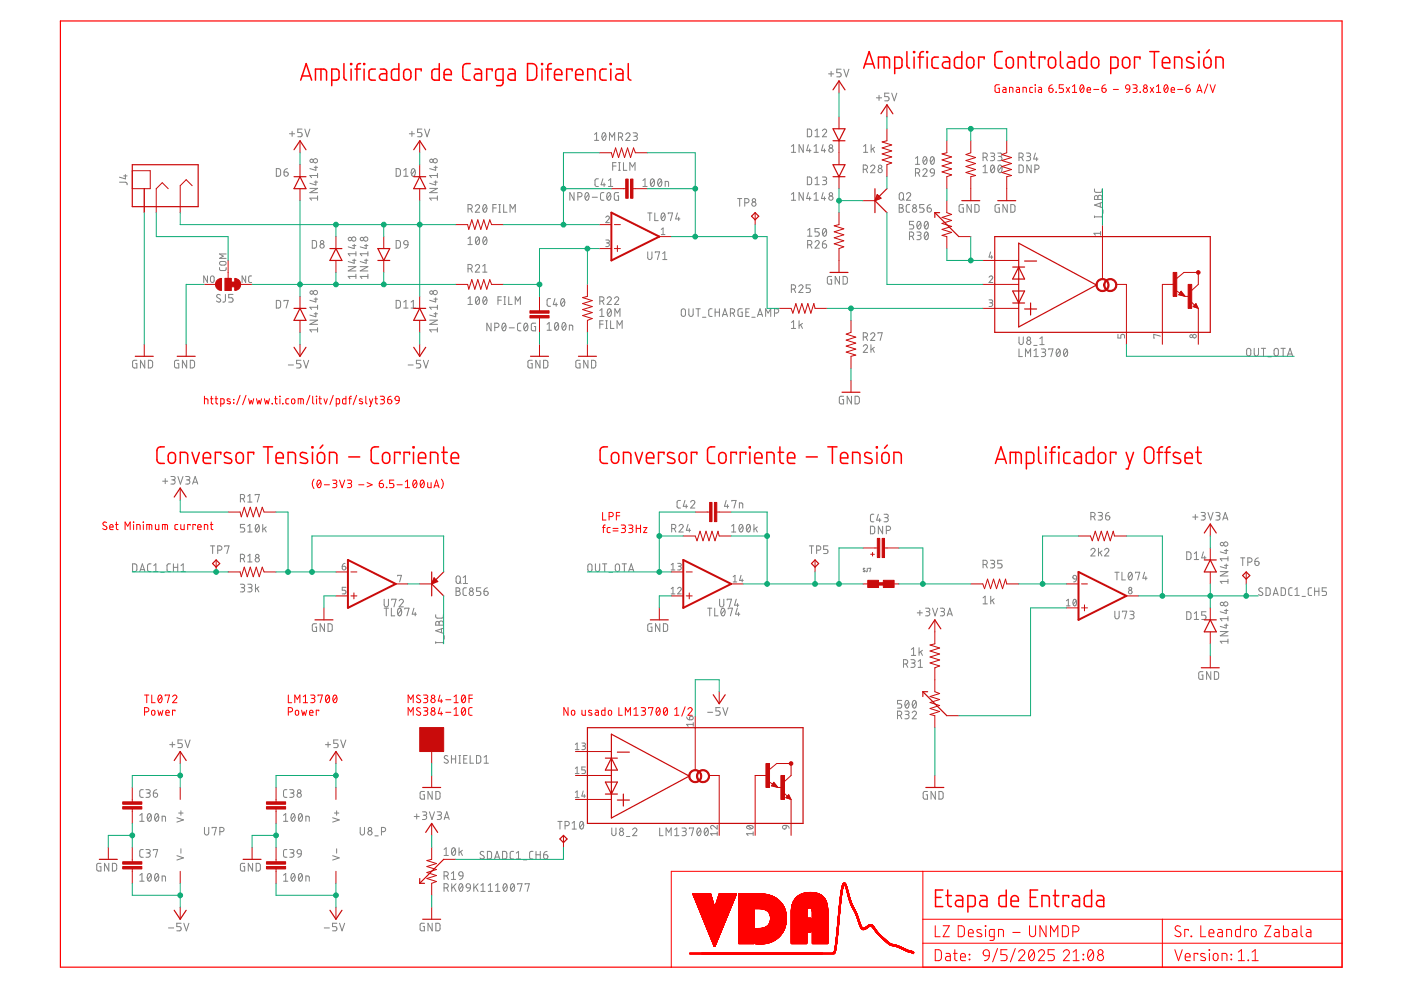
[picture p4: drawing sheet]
<svg xmlns="http://www.w3.org/2000/svg" width="297mm" height="210mm" viewBox="0 0 297 210" stroke-linecap="round" stroke-linejoin="round" font-family="sans-serif">
<g fill="none" stroke="#f00" stroke-width=".21">
<path d="M211.9 18h-.6l-.3 .2v1.2l.2 .2h.7v-.9h-.3M212.7 18.5h.4l.2 .3v.8h-.6l-.1-.2v-.3l.7-.1M214 19.6v-1.1l.7 .1 .1 1M215.5 18.5h.5l.2 .3v.8h-.6l-.2-.2 .1-.3 .7-.1M216.9 19.6v-1.1l.7 .1v1M218.9 18.5h-.4l-.2 .3 .1 .7 .5 .1M219.5 18v.1zM219.5 18.5v1.1M220.2 18.5h.5l.1 .3v.8h-.5l-.2-.2 .1-.3 .6-.1M222.4 18.7h.5a.45 .45 0 0 1 .4 .5 .45 .45 0 0 1-.5 .4 .45 .45 0 0 1-.4-.4zM223.1 18l-.4 .1-.3 .6M223.9 19.5l.1 .1z"/>
<path d="M225.5 18h-.9v.7h.5a.45 .45 0 0 1 .4 .5 .45 .45 0 0 1-.4 .4h-.5M226.1 18.5l.7 1.1M226.8 18.5l-.7 1.1M227.4 19.6h.9M227.4 18.4l.4-.4v1.6M229.2 18.1l.2-.1a.97 .97 0 0 1 0 1.6 1 1 0 0 1-.2-1.5zM229.8 18.4l-.8 .8M230.5 19.1h.7a.39 .39 0 0 0-.2-.6 .39 .39 0 0 0-.5 .4l.1 .6 .6 .1M231.9 19h1.1M233.6 18.7h.6a.45 .45 0 0 1 .3 .5 .45 .45 0 0 1-.4 .4 .45 .45 0 0 1-.5-.4zM234.4 18l-.6 .3-.2 .4M236.1 19h1"/>
<path d="M238.8 18.1l.3-.1 .3 .1 .1 .8-.8-.1-.1-.4zM239.5 18.9l-.3 .6-.4 .1M240.2 18h.5a.37 .37 0 0 1 .4 .3 .37 .37 0 0 1-.4 .4h-.3M240.6 18.7a.44 .44 0 0 1 .5 .5 .44 .44 0 0 1-.5 .4h-.4M241.7 19.5l.1 .1zM243.9 18.5l.7 1.1M244.6 18.5l-.7 1.1M245.2 19.6h.9M245.2 18.4l.4-.4v1.6M247 18.1l.2-.1a.95 .95 0 0 1 0 1.6 1.02 1.02 0 0 1-.2-1.5zM247.6 18.4l-.8 .8M248.3 19.1h.7a.38 .38 0 0 0-.2-.6 .38 .38 0 0 0-.5 .4l.1 .6 .6 .1"/>
<path d="M249.7 19h1.1M251.5 18.7h.5a.45 .45 0 0 1 .4 .5 .45 .45 0 0 1-.5 .4 .45 .45 0 0 1-.4-.4zM252.2 18l-.6 .3-.1 .4M253.7 19.6l.6-1.6 .5 1.6M253.9 19.2h.8M256.1 17.8l-.8 2M256.6 18l.5 1.6 .6-1.6M43.3 84.5l.7 .2 .1 .9M43.3 84v1.6M44.6 84.5h.6M44.8 84v1.5l.4 .1M45.6 84.5h.6"/>
<path d="M45.8 84v1.5l.4 .1M46.8 85.6h.7v-.8l-.1-.2-.6-.1v1.7M48.8 84.6l-.4-.1-.3 .3 .6 .4 .2 .3-.3 .1-.4-.1M49.5 84.7l.1 .1zM49.5 85.4l.1 .1zM50.9 83.8l-.7 2M52.2 83.8l-.8 2M52.7 84.5l.3 1.1 .3-.7 .2 .7 .3-1.1M54.4 84.5l.3 1.1 .2-.7 .3 .7 .3-1.1M56 84.5l.3 1.1 .3-.7 .3 .7 .2-1.1M57.7 85.5l.1 .1zM58.2 84.5h.6"/>
<path d="M58.4 84v1.5l.4 .1M59.3 84l.1 .1zM59.4 84.5v1.1M59.9 85.5l.1 .1zM61.2 84.5l-.4 .1-.2 .2 .1 .8h.5M61.9 84.6h.5l.1 .7a.36 .36 0 0 1-.3 .3 .36 .36 0 0 1-.4-.3zM63.2 85.6v-1.1l1 .1 .1 1M63.8 84.5v1.1M65.7 83.8l-.7 2M66.3 84v1.4l.3 .2M67.1 84l.1 .1zM67.1 84.5v1.1"/>
<path d="M67.6 84.5h.6M67.8 84v1.5l.4 .1M68.7 84.5l.3 1.1 .4-1.1M70.7 83.8l-.8 2M71.3 85.6h.5l.2-.1-.1-.9-.6-.1v1.7M73.3 84v1.6h-.5l-.2-.2v-.7l.2-.1 .5-.1M74 84.5h.5M74.5 84l-.4 .3v1.3M75.6 83.8l-.7 2M76.8 84.6l-.4-.1-.2 .3 .6 .4 .1 .3-.2 .1-.5-.1M77.6 84v1.4l.2 .2M78.3 84.5l.4 1.1"/>
<path d="M79 84.5l-.5 1.7h-.2M79.5 84.5h.5M79.7 84v1.5l.3 .1M80.6 84h.6a.36 .36 0 0 1 .3 .4 .36 .36 0 0 1-.3 .3h-.4M81.1 84.7a.46 .46 0 0 1 .4 .5 .46 .46 0 0 1-.4 .4h-.5M82.2 84.7h.5a.45 .45 0 0 1 .4 .5 .45 .45 0 0 1-.5 .4 .45 .45 0 0 1-.4-.4zM82.9 84l-.4 .1-.3 .6M83.9 84.1l.3-.1 .3 .1 .1 .8-.8-.1-.1-.3zM84.6 84.9l-.1 .4-.6 .3M22.6 110.8a.41 .41 0 0 0-.6-.1 .41 .41 0 0 0 0 .7l.5 .2a.44 .44 0 0 1-.1 .7 .44 .44 0 0 1-.6-.2M23.3 111.8h.7a.38 .38 0 0 0-.3-.6 .38 .38 0 0 0-.4 .4v.6l.7 .1M24.5 111.2h.5"/>
<path d="M24.7 110.7v1.3v.2l.3 .1M26.5 112.3v-1.6l.6 .9 .5-.9v1.6M28.3 110.7l.1 .1zM28.3 111.2v1.1M29 112.3v-1.1l.7 .2v.9M30.4 110.7v.1zM30.4 111.2v1.1M31.1 112.3v-1.1l1 .1 .1 1M31.6 111.2v1.1M33 111.2v.9l.2 .2h.5v-1.1M34.4 112.3v-1.1l1.1 .1v1M35 111.2v1.1"/>
<path d="M37.7 111.2h-.5l-.1 .3v.7l.6 .1M38.3 111.2v.8l.3 .3h.5v-1.1M40.3 111.4v-.2h-.5v1.1M41.4 111.4v-.2h-.5v1.1M41.9 111.8h.8a.39 .39 0 0 0-.3-.6 .39 .39 0 0 0-.5 .4l.1 .6 .7 .1M43.3 112.3v-1.1l.7 .2v.9M44.6 111.2h.5M44.8 110.7v1.3l.1 .2 .2 .1M66.6 101.6a1.56 1.56 0 0 0 0 2M67.4 101.9l.2-.1a.95 .95 0 0 1 0 1.6 1 1 0 0 1-.2-1.5zM68 102.2l-.7 .8M68.8 102.8h1"/>
<path d="M70.5 101.8h.6a.36 .36 0 0 1 .3 .4 .36 .36 0 0 1-.3 .3h-.4M71 102.5a.44 .44 0 0 1 .4 .5 .44 .44 0 0 1-.4 .4h-.5M72 101.8l.5 1.6 .6-1.6M73.6 101.8h.6a.36 .36 0 0 1 .3 .4 .36 .36 0 0 1-.3 .3h-.4M74.1 102.5a.44 .44 0 0 1 .4 .5 .44 .44 0 0 1-.4 .4h-.5M76.1 102.8h1.1M77.8 102.3l1.1 .5-1.1 .4M80.4 102.5h.6a.45 .45 0 0 1 .3 .5 .45 .45 0 0 1-.5 .4 .45 .45 0 0 1-.4-.4zM81.2 101.8l-.5 .1-.3 .6M81.9 103.3l.1 .1zM83.5 101.8h-.9v.7h.5a.45 .45 0 0 1 .4 .5 .45 .45 0 0 1-.4 .4h-.5M84.2 102.8h1.1"/>
<path d="M85.9 103.4h.9M85.9 102.2l.5-.4v1.6M87.7 101.9l.3-.1a.95 .95 0 0 1 0 1.6 1 1 0 0 1-.3-1.5zM88.3 102.2l-.7 .8M89.3 101.9l.2-.1a.93 .93 0 0 1 0 1.6 1.02 1.02 0 0 1-.2-1.5zM89.9 102.2l-.7 .8M90.7 102.3v1l.2 .1h.5v-1.1M92 103.4l.5-1.6 .6 1.6M92.1 103h.8M93.6 101.6a1.49 1.49 0 0 1 0 2M127.8 108.6v1.7h.7M127.8 111.8h.5"/>
<path d="M128.3 111.3h-.2l-.2 .3v1.3M129.1 109.5h.5a.44 .44 0 0 0 .4-.4 .44 .44 0 0 0-.4-.5h-.5v1.7M129.4 111.8l-.5 .1-.2 .2 .1 .8h.6M130 112.6h1M130 112h1M130.7 109.4h.7M131.4 108.6h-.7v1.7M131.7 111.3h.6a.36 .36 0 0 1 .3 .4 .36 .36 0 0 1-.3 .3h-.4M132.2 112a.44 .44 0 0 1 .4 .5 .44 .44 0 0 1-.4 .4h-.5M133.3 111.3h.5a.36 .36 0 0 1 .4 .4 .36 .36 0 0 1-.4 .3h-.3M133.7 112a.44 .44 0 0 1 .5 .5 .44 .44 0 0 1-.5 .4h-.4M134.9 112h.9"/>
<path d="M134.9 111.3v1.6M135.8 111.3v1.6M136.4 111.8h.8l-.8 1.1h.8M30.6 150.9h.5a.46 .46 0 0 0 .5-.4 .46 .46 0 0 0-.5-.5h-.5v1.7M30.6 147.4h1M31.1 147.4v1.6M32.2 147.4v1.6h.7M32.2 150.7h.5l.2 .6a.36 .36 0 0 1-.4 .4 .36 .36 0 0 1-.4-.4zM33.5 150.6l.2 1.1 .3-.8 .3 .8 .2-1.1M33.7 147.5l.2-.1a.97 .97 0 0 1 0 1.6 1.02 1.02 0 0 1-.2-1.5zM34.3 147.7l-.7 .9M35 147.6v-.2h.9l-.4 1.6"/>
<path d="M35.2 151.1h.7a.38 .38 0 0 0-.3-.5 .38 .38 0 0 0-.4 .3v.7l.7 .1M36.6 147.7a.44 .44 0 0 1 .6-.3 .44 .44 0 0 1 .2 .7l-.8 .9h.9M37.1 150.7v-.1h-.5v1.1M61.1 150.9h.5a.46 .46 0 0 0 .4-.4 .46 .46 0 0 0-.4-.5h-.5v1.7M61.1 147.4v1.6h.7M62.5 149v-1.6l.5 .9 .6-.9v1.6M62.7 150.7h.5l.1 .6a.36 .36 0 0 1-.3 .4 .36 .36 0 0 1-.4-.4zM63.9 150.6l.3 1.1 .3-.8 .2 .8 .3-1.1M64.3 149h.9M64.3 147.7l.5-.3v1.6M65.6 151.1h.8a.38 .38 0 0 0-.3-.5 .38 .38 0 0 0-.5 .3l.1 .7 .7 .1M65.9 147.4h.5a.36 .36 0 0 1 .4 .3 .36 .36 0 0 1-.4 .4h-.3"/>
<path d="M66.3 148.1a.46 .46 0 0 1 .5 .4 .46 .46 0 0 1-.5 .5h-.4M67.4 147.6v-.2h.9l-.4 1.6M67.6 150.7v-.1h-.5v1.1M69.2 147.5l.2-.1a.97 .97 0 0 1 0 1.6 1.02 1.02 0 0 1-.2-1.5zM69.8 147.7l-.7 .9M70.8 147.5l.2-.1a.97 .97 0 0 1 0 1.6 1.02 1.02 0 0 1-.2-1.5zM71.4 147.7l-.7 .9M86.5 149v-1.6l.6 .9 .5-.9v1.6M86.5 151.7v-1.7l.6 .9 .5-.9v1.7M89.1 147.5l-.2-.1a.37 .37 0 0 0-.5 .1 .37 .37 0 0 0 .1 .5l.5 .3a.4 .4 0 0 1 .1 .6 .4 .4 0 0 1-.6 0l-.2-.1M89.1 150.2l-.2-.1a.37 .37 0 0 0-.5 .1 .37 .37 0 0 0 .1 .5l.5 .3a.4 .4 0 0 1 .1 .6 .4 .4 0 0 1-.6 0l-.2-.2M89.8 147.4h.5a.36 .36 0 0 1 .4 .3 .36 .36 0 0 1-.4 .4h-.3"/>
<path d="M89.8 150h.5a.36 .36 0 0 1 .4 .4 .36 .36 0 0 1-.4 .3h-.3M90.3 148.1a.46 .46 0 0 1 .4 .4 .46 .46 0 0 1-.4 .5h-.5M90.3 150.7a.46 .46 0 0 1 .4 .5 .46 .46 0 0 1-.4 .5h-.5M93.3 147.4l-.4 1.2h.9M93.3 150l-.4 1.3h.9M93.6 148.3v.7M93.6 150.9v.8M94.5 148.4h1.1M94.5 151h1.1M96.3 149h.9M96.3 151.7h.9M96.3 147.7l.4-.3v1.6"/>
<path d="M96.3 150.4l.4-.4v1.7M98 147.5l.3-.1a.97 .97 0 0 1 0 1.6 1.02 1.02 0 0 1-.3-1.5zM98 150.1l.3-.1a.97 .97 0 0 1 0 1.7 1.02 1.02 0 0 1-.3-1.6zM98.6 147.7l-.7 .9M98.6 150.4l-.7 .9M99.4 148.1h.8M100.1 150l-.5 .1-.2 .3v1l.2 .2 .5 .1M100.2 147.4h-.8v1.6M120.4 150v1.7l-.9-1.7v1.7M121.2 150.7h.6l.1 .6a.37 .37 0 0 1-.4 .4 .37 .37 0 0 1-.4-.4zM123.4 150.6v.9l.3 .2h.4v-1.1M125.4 150.7l-.5-.1-.1 .2 .7 .5v.2l-.2 .2-.5-.1"/>
<path d="M126.2 150.6h.5l.2 .3v.8l-.6-.1-.1-.2v-.2l.7-.2M128.3 150v1.7l-.6-.1-.1-.2v-.7l.1-.1h.6M129.1 150.7h.5l.1 .6a.36 .36 0 0 1-.4 .4 .36 .36 0 0 1-.3-.4zM131.2 150v1.7h.7M132.6 151.7v-1.7l.5 .9 .6-.9v1.7M134.4 151.7h.9M134.4 150.4l.5-.4v1.7M136 150h.5a.36 .36 0 0 1 .4 .4 .36 .36 0 0 1-.4 .3h-.4M136.4 150.7a.46 .46 0 0 1 .5 .5 .46 .46 0 0 1-.5 .5h-.4M137.5 150.2v-.2h.9l-.4 1.7M139.3 150.1l.2-.1a.97 .97 0 0 1 0 1.7 1.02 1.02 0 0 1-.2-1.6zM139.9 150.4l-.7 .9"/>
<path d="M140.8 150.1l.3-.1a.97 .97 0 0 1 0 1.7 1.02 1.02 0 0 1-.3-1.6zM141.5 150.4l-.8 .9M143 151.7h.9M143 150.4l.5-.4v1.7M145.3 149.9l-.8 1.9M145.9 150.4a.44 .44 0 0 1 .6-.3 .44 .44 0 0 1 .1 .6l-.7 1h.8M146.9 189.6h3.8M146.9 189.5h3.8M146.9 189.6l3.8 .1M147 189.7l3.8 .1M147 189.7h3.7M147 189.8l3.8 .1"/>
<path d="M147 189.8h3.8M147 189.9h3.8M147.1 189.9h3.7M147.1 190.1h3.8M147.1 190h3.7M147.1 190.2h3.8M147.2 190.2h3.7M147.2 190.3h3.7M147.2 190.4h3.7M147.3 190.4l3.7 .1M147.3 190.5h3.7M147.3 190.6h3.7"/>
<path d="M147.3 190.6l3.7 .1M147.4 190.7h3.6M147.4 190.8h3.6M147.4 190.8h3.7M147.4 190.9h3.7M147.5 191h3.6M147.5 191l3.6 .1M147.5 191.1h3.7M147.6 191.2h3.6M147.6 191.3h3.6M147.6 191.4h3.6M147.7 191.4l3.6 .1"/>
<path d="M147.7 191.5h3.6M147.7 191.6h3.6M147.7 191.6l3.6 .1M147.8 191.7h3.5M147.8 191.7l3.5 .1M147.8 191.9h3.6M147.8 191.8h3.6M147.9 192h3.5M147.9 192.1h3.5M148 192.2h3.5M148 192.1h3.4M148 192.2l3.5 .1"/>
<path d="M148 192.3h3.5M148 192.4h7M148.1 192.5h6.8M148.1 192.4l6.9 .1M148.1 192.7h6.8M148.2 192.7h6.7M148.3 193.1h6.4M148.4 193.1h6.3M148.4 193.2h6.3M148.4 193.2h6.2M148.4 193.3h6.2M148.5 193.4h6.1"/>
<path d="M148.5 193.5h6M148.5 193.6h6M148.6 193.7h5.9M148.6 193.7h5.8M148.6 193.8h5.8M148.7 193.9h5.7M148.7 193.9h5.6M148.7 194h5.6M148.7 194.1h5.6M148.8 194.1h5.5M148.8 194.2h5.4M148.8 194.3h5.4"/>
<path d="M148.8 194.4h5.4M148.9 194.4h5.3M148.9 194.5h5.2M148.9 194.6h5.2M149 194.7h5.1M149 194.7h5M149 194.8h5M149.1 194.8h4.9M149.1 194.9h4.9M149.1 194.9h4.8M149.1 195h4.8M149.1 195.1h4.8"/>
<path d="M149.2 195.1h4.7M149.2 195.2h4.7M149.2 195.2h4.6M149.2 195.3h4.6M149.3 195.4h4.5M149.3 195.4h4.4M149.3 195.5h4.4M149.4 195.6h4.3M149.4 195.6h4.2M149.4 195.7h4.2M149.4 195.8h4.2M149.5 195.8h4.1"/>
<path d="M149.5 195.9h4M149.5 196h4M149.6 196.1h3.9M149.6 196.2h3.8M149.6 196.3h3.8M149.7 196.4h3.6M149.7 196.5h3.6M149.8 196.6h3.5M149.8 196.6h3.4M149.8 196.7h3.4M149.9 196.8h3.3M149.9 197h3.2"/>
<path d="M149.9 197.1h3.2M150 197.1h3.1M150 197.2h3M150 197.3h3M150.1 197.3h2.9M150.1 197.4h2.8M150.1 197.5h2.8M150.2 197.6h2.6M150.2 197.7h2.6M150.3 197.8h2.5M150.3 197.8h2.4M150.3 198h2.4"/>
<path d="M150.3 197.9h2.4M150.3 198.1h2.4M150.4 198.2h2.2M150.4 198.1h2.2M150.5 198.4h2M150.7 199h1.6M150.8 199.1h1.5M150.8 199.1h1.4M150.8 199.2h1.4M150.9 199.3h1.3M150.9 199.3h1.2M150.9 199.4h1.2"/>
<path d="M150.9 199.5h1.2M151 199.5h1M151 199.6h1M151 199.7h1M151.1 199.8h.8M151.1 199.9h.8M151.1 200h.8M151.6 192.2h3.4M151.6 192.2h3.5M151.7 192h3.4M151.7 191.9h3.5M151.7 191.8h3.5"/>
<path d="M151.8 191.7h3.5M151.8 191.6h3.5M151.8 191.5h3.5M151.9 191.4h3.5M151.9 191.3h3.5M152 191.2h3.5M152 191.1h3.5M152 191h3.6M152.1 190.8h3.6M152.1 190.6h3.6M152.3 198.9h-1.6M152.4 198.8h-1.7"/>
<path d="M152.4 198.8h-1.8M152.4 198.7h-1.8M152.4 189.8h3.7M152.4 198.6l-1.8 .1M152.4 189.7h3.7M152.4 198.6h-1.8M152.5 198.5l-1.9 .1M152.5 189.6h3.6M152.5 198.5h-2M152.5 198.4l-2 .1M152.5 189.5h3.6M152.5 198.3l-2 .1"/>
<path d="M152.6 198.3h-2.1M152.6 198.2h-2.2M152.7 198h-2.4M153 197.2h-3M153.1 197h-3.2M153.1 196.9h-3.2M153.2 196.8h-3.4M153.3 196.5h-3.6M153.4 196.4h-3.7M154.7 193h-6.4M154.8 192.9h-6.5M154.8 192.8h-6.6"/>
<path d="M154.9 192.6h-6.8M155 192.3l-3.4 .1M155 192.3h-3.4M155.1 192.1h-3.4M155.2 192h-3.5M155.2 191.9h-3.5M155.3 191.7l-3.5 .1M155.3 191.6l-3.5 .1M155.3 191.5l-3.5 .1M155.4 191.4l-3.6 .1M155.4 191.3h-3.5M155.5 191.2h-3.6"/>
<path d="M155.5 191.1h-3.5M155.6 191h-3.6M155.6 190.9h-3.6M155.6 190.8h-3.5M155.7 190.7h-3.6M155.7 190.6h-3.6M155.7 190.5l-3.6 .1M155.8 190.5h-3.6M155.8 190.4l-3.6 .1M155.8 190.4h-3.6M155.8 190.3l-3.6 .1M155.9 190.3h-3.7"/>
<path d="M155.9 190.2h-3.6M155.9 190.1h-3.6M156 190h-3.7M156 189.9l-3.7 .1M156 189.9h-3.6M156 189.8l-3.6 .1M156 189.8h-3.6M156.1 189.6h-3.6M156.6 194.9h3.3M156.6 200h3.3M156.6 198.6h3.3M156.6 196.3h3.3"/>
<path d="M156.6 197.8h3.3M156.6 196.4h3.3M156.6 197.1h3.3M156.6 199.4h3.3M156.6 197.7h3.3M156.6 197.5h3.3M156.6 198.5h3.3M156.6 199.9h3.3M156.6 199.8h3.3M156.6 199.7h3.3M156.6 199.6h3.3M156.6 199.5h3.3"/>
<path d="M156.6 199.3h3.3M156.6 199.2h3.3M156.6 199.1h3.3M156.6 199h3.3M156.6 198.9h3.3M156.6 198.8h3.3M156.6 198.7h3.3M156.6 198.4h3.3M156.6 198.3h3.3M156.6 198.2h3.3M156.6 198.1h3.3M156.6 198h3.3"/>
<path d="M156.6 197.9h3.3M156.6 197.6h3.3M156.6 197.4h3.3M156.6 197.3h3.3M156.6 197.2h3.3M156.6 197h3.3M156.6 196.9h3.3M156.6 196.8h3.3M156.6 196.7h3.3M156.6 196.6h3.3M156.6 196.5h3.3M156.6 196.2h3.3"/>
<path d="M156.6 196.1h3.3M156.6 196h3.3M156.6 195.9h3.3M156.6 195.8h3.3M156.6 195.7h3.3M156.6 195.6h3.3M156.6 195.5h3.3M156.6 195.4h3.3M156.6 195.3h3.3M156.6 195.2h3.3M156.6 195.1h3.3M156.6 195h3.3"/>
<path d="M156.6 194.8h3.3M156.6 194.7h3.3M156.6 194.6h3.3M156.6 194.5h3.3M156.6 194.4h3.3M156.6 194.3h3.3M156.6 194.2h3.3M156.6 194.1h3.3M156.6 194h3.3M156.6 193.9h3.3M156.6 193.8h3.3M156.6 193.7h3.3"/>
<path d="M156.6 193.6h3.3M156.6 193.5h3.3M156.6 193.4h3.3M156.6 193.3h3.3M156.6 193.2h3.3M156.6 193.1h3.3M156.6 193h3.3M156.6 192.9h3.3M156.6 192.8h3.3M156.6 192.7h3.3M156.6 192.7h9.8M156.6 192.6h9.8"/>
<path d="M156.6 192.6h9.7M156.6 192.5h9.7M156.6 192.4h9.7M156.6 192.3h9.6M156.6 192.2l9.6 .1M156.6 192.2h9.6M156.6 192.1h9.5M156.6 192h9.5M156.6 191.9h9.4M156.6 191.8h9.3M156.6 191.7l9.3 .1M156.6 191.7h9.3"/>
<path d="M156.6 191.6l9.3 .1M156.6 191.6h9.2M156.6 191.5l9.2 .1M156.6 191.5h9.1M156.6 191.4l9.1 .1M156.6 191.4h9M156.6 191.3l9 .1M156.6 191.3h8.9M156.6 191.2l8.9 .1M156.6 191.2h8.9M156.6 191.1l8.8 .1M156.6 191.1h8.8"/>
<path d="M156.6 191l8.7 .1M156.6 191h8.6M156.6 190.9h8.6M156.6 190.9h8.5M156.6 190.8h8.5M156.6 190.8h8.4M156.6 190.7h8.4M156.6 190.6l8.3 .1M156.6 190.6h8.2M156.6 190.5l8.1 .1M156.6 190.5h8.1M156.6 190.4l8 .1"/>
<path d="M156.6 190.4h7.9M156.6 190.3l7.8 .1M156.6 190.3h7.8M156.6 190.2h7.7M156.6 190.2h7.6M156.6 190.1h7.5M156.6 190.1h7.4M156.6 190h7.2M156.6 189.9l7.1 .1M156.6 189.9h7M156.6 189.8l6.8 .1M156.6 189.8h6.7"/>
<path d="M156.6 189.7l6.6 .1M156.6 189.7h6.3M156.6 189.6l6.1 .1M156.6 189.6h5.9M156.6 189.5l5.6 .1M156.6 189.5h5M160.2 197.1h6.1M160.2 198.1h5.5M160.2 197.9h5.6M160.2 197.3h6M160.2 197.2h6M160.2 197h6.1"/>
<path d="M160.2 196.9h6.1M161.3 192.7h5.1M161.7 196.8h4.7M161.8 192.8h4.6M161.9 196.7h4.5M161.9 192.8h4.5M162.2 192.9h4.3M162.3 192.9h4.2M162.3 196.6h4.2M162.4 193h4.1M162.5 193h4M162.5 196.4h4"/>
<path d="M162.6 193.1h3.9M162.7 193.1h3.8M162.7 196.3h3.8M162.8 193.2h3.7M162.8 193.2h3.8M162.9 200h-2.7M162.9 196.2h3.7M162.9 193.3h3.7M162.9 193.3l3.7 .1M162.9 196.1h3.7M163 193.4h3.6M163 199.9h-2.8"/>
<path d="M163 196h3.6M163 193.4l3.6 .1M163 193.5h3.6M163.1 195.9h3.5M163.1 193.5l3.5 .1M163.1 193.6h3.5M163.1 195.8h3.5M163.1 193.7h3.5M163.2 195.7h3.4M163.2 193.8h3.5M163.2 193.7h3.5M163.2 195.7h3.5"/>
<path d="M163.2 199.9h-3M163.2 195.6h3.5M163.2 193.9h3.5M163.3 195.5h3.4M163.3 194h3.4M163.3 193.9h3.4M163.3 195.4h3.4M163.3 194l3.4 .1M163.3 195.3h3.4M163.3 194.1h3.4M163.3 195.2h3.4M163.3 194.2l3.4 .1"/>
<path d="M163.3 194.2h3.4M163.3 199.8h-3.1M163.3 195.1h3.4M163.3 195h3.4M163.3 194.9h3.4M163.3 194.5h3.4M163.3 194.4h3.4M163.3 194.3h3.4M163.4 194.9h3.3M163.4 194.8h3.3M163.4 194.7h3.3M163.4 194.6h3.3"/>
<path d="M163.4 194.5h3.3M163.5 199.7l-3.3 .1M163.6 199.7h-3.4M163.7 199.6l-3.5 .1M163.8 199.6h-3.6M164 199.5l-3.8 .1M164 199.5h-3.8M164.1 199.4l-3.9 .1M164.2 199.4h-4M164.3 199.3l-4.1 .1M164.4 199.3h-4.2M164.5 199.2l-4.3 .1"/>
<path d="M164.5 199.2h-4.3M164.6 199.1l-4.4 .1M164.7 199.1h-4.5M164.8 199l-4.6 .1M164.8 199h-4.6M164.9 198.9h-4.7M165 198.9h-4.8M165 198.8h-4.8M165.1 198.8h-4.9M165.1 198.7h-4.9M165.2 198.6l-5 .1M165.2 198.6h-5"/>
<path d="M165.3 198.5l-5.1 .1M165.3 198.5h-5.1M165.4 198.4l-5.2 .1M165.4 198.4h-5.2M165.5 198.3l-5.3 .1M165.5 198.3h-5.3M165.6 198.2h-5.4M165.7 198.1h-5.5M165.7 198h-5.5M165.8 198h-5.6M165.8 197.8l-5.6 .1M165.9 197.8h-5.7"/>
<path d="M165.9 197.7l-5.7 .1M165.9 197.7h-5.7M166 197.6l-5.8 .1M166 197.6h-5.8M166 197.5h-5.8M166.1 197.5h-5.9M166.1 197.4h-5.9M166.2 197.2h-6M166.3 197.1h-6.1M166.3 196.9h-6.1M166.4 196.8h-5.1M166.4 196.6l-4.3 .1"/>
<path d="M166.5 196.6h-4.3M166.5 196.5h-4.1M166.5 196.4h-3.9M166.6 196.2h-3.8M166.6 196.1h-3.7M166.6 195.9l-3.6 .1M166.6 195.8l-3.5 .1M166.7 195.7h-3.5M166.7 195.5h-3.5M167.8 194.9h4.1M167.8 200h3.2M167.8 198.6h3.2"/>
<path d="M167.8 196.3h4.1M167.8 197.8h3.2M167.8 196.4h4.1M167.8 197.1h4.1M167.8 199.4h3.2M167.8 197.7h3.2M167.8 198.5h3.2M167.8 199.9h3.2M167.8 199.8h3.2M167.8 199.7h3.2M167.8 199.6h3.2M167.8 199.5h3.2"/>
<path d="M167.8 199.3h3.2M167.8 199.2h3.2M167.8 199.1h3.2M167.8 199h3.2M167.8 198.9h3.2M167.8 198.8h3.2M167.8 198.7h3.2M167.8 198.4h3.2M167.8 198.3h3.2M167.8 198.2h3.2M167.8 198.1h3.2M167.8 198h3.2"/>
<path d="M167.8 197.9h3.2M167.8 197.6h3.2M167.8 197.5h4.1M167.8 197.4h4.1M167.8 197.3h4.1M167.8 197.2h4.1M167.8 197h4.1M167.8 196.9h4.1M167.8 196.8h4.1M167.8 196.7h4.1M167.8 196.6h4.1M167.8 196.5h4.1"/>
<path d="M167.8 196.2h4.1M167.8 196.1h4.1M167.8 196h4.1M167.8 195.9h4.1M167.8 195.8h4.1M167.8 195.7h4.1M167.8 195.6h4.1M167.8 195.5h4.1M167.8 195.4h4.1M167.8 195.3h4.1M167.8 195.2h4.1M167.8 195.1h4.1"/>
<path d="M167.8 195h4.1M167.8 194.8h4.1M167.8 194.7h4.1M167.8 194.6h3.2M167.8 194.5h3.2M167.8 194.4h3.2M167.8 194.3h3.2M167.8 194.2h3.2M167.8 194.1h3.2M167.8 194h3.2M167.8 193.9h3.2M167.8 193.8h3.2"/>
<path d="M167.8 193.7h3.2M167.8 193.6h3.2M167.8 193.5h3.2M167.8 193.4h3.2M167.8 193.3h3.2M167.8 193.2h3.3M167.8 193.1h3.3M167.8 193h3.3M167.8 192.9h3.3M167.8 192.7h3.5M167.8 192.4h7.7M167.8 192.3h7.7"/>
<path d="M167.9 192.3h7.6M167.9 192.2h7.6M167.9 192.1h7.5M167.9 192h7.5M167.9 191.9h7.5M168 191.8h7.4M168 191.7h7.4M168 191.7h7.3M168 191.6h7.3M168.1 191.5h7.2M168.1 191.4h7.2M168.1 191.3h7.2"/>
<path d="M168.1 191.3h7.1M168.2 191.2h7M168.3 191.1h6.9M168.3 191h6.8M168.3 190.9h6.8M168.4 190.9h6.7M168.4 190.8h6.6M168.5 190.7h6.5M168.5 190.7h6.4M168.6 190.6h6.3M168.6 190.5h6.3M168.7 190.5h6.1"/>
<path d="M168.7 190.4h6.1M168.8 190.4h5.9M168.8 190.3h5.9M168.9 190.2h5.7M169 190.1h5.5M169.1 190.1h5.4M169.1 190h5.4M169.2 190h5.2M169.3 189.9h5M169.4 189.8h4.8M169.5 189.8h4.6M169.6 189.7h4.4"/>
<path d="M169.7 189.7h4.2M169.8 189.6h4M169.9 189.6h3.9M170.1 189.5h3.5M170.2 189.5h3.3M170.3 189.4h3M170.5 189.4h2.7M170.8 189.3h2.1M171.1 193.2l-3.3 .1M171.1 193.1h-3.3M171.1 189.3h1.5M171.1 192.9h-3.3"/>
<path d="M171.2 192.8h-3.4M171.2 192.7h-3.4M171.3 192.6h-3.5M171.4 192.6h-3.6M171.9 197.6h-4.1M171.9 197.5h-4.1M172 192.6h3.5M172.1 192.7h3.4M172.1 192.8h3.4M172.2 192.9h3.3M172.2 193h3.3M172.2 193.2h3.3"/>
<path d="M172.2 193.1h3.3M172.2 194.9h3.3M172.2 200h3.3M172.2 198.6h3.3M172.2 196.3h3.3M172.2 197.8h3.3M172.2 196.4h3.3M172.2 197.1h3.3M172.2 199.4h3.3M172.2 197.7h3.3M172.2 197.5h3.3M172.2 198.5h3.3"/>
<path d="M172.2 199.9h3.3M172.2 199.8h3.3M172.2 199.7h3.3M172.2 199.6h3.3M172.2 199.5h3.3M172.2 199.3h3.3M172.2 199.2h3.3M172.2 199.1h3.3M172.2 199h3.3M172.2 198.9h3.3M172.2 198.8h3.3M172.2 198.7h3.3"/>
<path d="M172.2 198.4h3.3M172.2 198.3h3.3M172.2 198.2h3.3M172.2 198.1h3.3M172.2 198h3.3M172.2 197.9h3.3M172.2 197.6h3.3M172.2 197.4h3.3M172.2 197.3h3.3M172.2 197.2h3.3M172.2 197h3.3M172.2 196.9h3.3"/>
<path d="M172.2 196.8h3.3M172.2 196.7h3.3M172.2 196.6h3.3M172.2 196.5h3.3M172.2 196.2h3.3M172.2 196.1h3.3M172.2 196h3.3M172.2 195.9h3.3M172.2 195.8h3.3M172.2 195.7h3.3M172.2 195.6h3.3M172.2 195.5h3.3"/>
<path d="M172.2 195.4h3.3M172.2 195.3h3.3M172.2 195.2h3.3M172.2 195.1h3.3M172.2 195h3.3M172.2 194.8h3.3M172.2 194.7h3.3M172.2 194.6h3.3M172.2 194.5h3.3M172.2 194.4h3.3M172.2 194.3h3.3M172.2 194.2h3.3"/>
<path d="M172.2 194.1h3.3M172.2 194h3.3M172.2 193.9h3.3M172.2 193.8h3.3M172.2 193.7h3.3M172.2 193.6h3.3M172.2 193.5h3.3M172.2 193.4h3.3M172.2 193.3h3.3M175.5 192.5h-7.7M177.2 200h.2M177.2 199.9h.2"/>
<path d="M177.2 199.8h.2M177.2 199.7h.2M177.2 199.6h.3M177.2 199.5h.3M177.2 199.4h.3M177.2 199.3h.3M177.2 199.2h.3M177.3 199.2h.2M177.3 199.1h.2M177.3 199h.2M177.3 198.9h.2M177.3 198.8h.2"/>
<path d="M177.3 198.7h.3M177.3 198.6h.3M177.3 198.5h.3M177.4 198.4h.2M177.4 198.3h.2M177.4 198.2h.2M177.4 198.1h.2M177.4 198h.2M177.4 197.9h.2M177.4 197.9h.3M177.4 197.8h.3M177.4 197.7h.3"/>
<path d="M177.4 197.6h.3M177.4 197.5h.3M177.5 199.6l-.3 .1M177.5 197.4h.2M177.5 197.3h.2M177.5 197.2h.2M177.5 197.1h.2M177.5 199.4l-.3 .1M177.5 197h.2M177.5 196.9h.2M177.5 196.8h.3M177.5 196.7h.3"/>
<path d="M177.5 199.1h-.2M177.5 196.6h.3M177.5 196.3h.3M177.5 198.9h-.2M177.5 196.5h.3M177.5 196.4h.3M177.6 196.2h.2M177.6 196.1h.2M177.6 196h.2M177.6 195.9h.2M177.6 195.8h.2M177.6 198.3h-.2"/>
<path d="M177.6 195.7h.2M177.6 198.1h-.2M177.6 195.6h.3M177.6 195.5h.3M177.6 195.4h.3M177.6 195.3h.3M177.7 195.3h.2M177.7 195.2h.2M177.7 194.9h.2M177.7 195.1h.2M177.7 195h.2M177.7 197.4l-.3 .1"/>
<path d="M177.7 194.8h.2M177.7 194.7h.2M177.7 197.3h-.2M177.7 194.6h.2M177.7 194.5h.2M177.7 194.4h.3M177.7 194.3h.3M177.7 194.2h.3M177.8 194.1h.2M177.8 194h.2M177.8 193.9h.2M177.8 193.8h.2"/>
<path d="M177.8 196.4h-.3M177.8 193.7h.2M177.8 193.6h.2M177.8 193.5h.3M177.8 193.4h.3M177.8 193.3h.3M177.8 195.9h-.2M177.8 193.2h.3M177.8 193.1h.3M177.8 193h.3M177.9 195.6h-.3M177.9 193h.2"/>
<path d="M177.9 192.9h.2M177.9 195.4l-.3 .1M177.9 192.8h.2M177.9 192.7h.2M177.9 192.6h.2M177.9 192.5h.2M177.9 192.4h.2M177.9 194.9l-.2 .1M177.9 192.3h.3M177.9 192.2h.3M177.9 194.7h-.2M177.9 192.1h.3"/>
<path d="M177.9 192h.3M178 194.5h-.3M178 191.9h.2M178 191.8h.2M178 194.2h-.3M178 191.7h.2M178 191.6h.2M178 194h-.2M178 191.5h.2M178 191.4h.3M178 191.3h.3M178 191.2h.3"/>
<path d="M178.1 193.5l-.3 .1M178.1 191.2h.2M178.1 191.1h.2M178.1 191h.2M178.1 193.3h-.3M178.1 190.9h.2M178.1 190.8h.2M178.1 190.7h.3M178.1 190.6h.3M178.1 192.8h-.2M178.1 190.5h.3M178.1 192.7h-.2"/>
<path d="M178.1 190.4h.3M178.1 190.3h.3M178.2 192.4h-.3M178.2 190.2h.2M178.2 190.1h.2M178.2 192.2l-.3 .1M178.2 190h.2M178.2 189.9h.2M178.2 192h-.2M178.2 189.8h.2M178.2 189.8h.3M178.2 189.7h.3"/>
<path d="M178.2 189.6h.3M178.2 189.5h.3M178.3 191.4l-.3 .1M178.3 189.4h.2M178.3 189.3h.2M178.3 189.2h.2M178.3 189.1h.3M178.3 189h.3M178.3 190.8h-.2M178.3 188.9h.3M178.4 188.8h.2M178.4 188.6h.2"/>
<path d="M178.4 188.5h.2M178.4 188.4h.3M178.4 189.9l-.2 .1M178.4 188.3h.3M178.5 188.3h.2M178.5 189.6l-.3 .1M178.5 188.2h.2M178.5 188.1h.3M178.5 188h.3M178.5 187.9h.3M178.6 187.8h.3M178.6 187.7h.3"/>
<path d="M178.6 188.7h-.2M178.6 188.6h-.2M178.7 188.5h-.3M178.7 188.4h-.3M178.7 187.5h.6M178.7 188.2h-.2M178.7 187.4h.6M178.8 187.4h.5M178.8 188.1h-.3M178.8 187.3h.4M178.8 187.9l-.3 .1M178.8 187.8l-.2 .1"/>
<path d="M178.9 187.7l-.3 .1M178.9 187.2h.2M178.9 187.6h-.3M179 187.6h-.4M179 187.6h.4M179.1 187.7h.3M179.1 187.6h.3M179.2 187.7h.3M179.2 187.8l.3 .1M179.2 187.8h.3M179.2 187.9l.3 .1M179.2 187.9h.3"/>
<path d="M179.3 188l.3 .1M179.3 188h.2M179.3 188.1h.3M179.3 188.2h.3M179.4 188.3h.2M179.4 187.5h-.7M179.4 188.4h.3M179.4 188.5h.3M179.5 188.6h.2M179.5 188.5l.2 .1M179.5 188.7h.2M179.5 188.8h.3"/>
<path d="M179.5 188.9h.3M179.6 189h.2M179.6 189.1h.2M179.6 189.1h.3M179.6 189.2h.3M179.6 189.3h.3M179.7 189.4h.2M179.7 189.5h.3M179.7 189.6h.3M179.7 189.6l.3 .1M179.7 189.7l.3 .1M179.7 189.7h.3"/>
<path d="M179.8 189.8h.2M179.8 189.9h.3M179.8 189.9l.3 .1M179.8 190.1h.3M179.8 190h.3M179.9 190.1h.2M179.9 190.2h.2M179.9 190.3h.3M179.9 190.4h.3M179.9 190.3l.3 .1M180 190.5h.2M180 190.6h.3"/>
<path d="M180 190.5h.3M180 190.7h.3M180 190.8h.3M180.1 190.9h.2M180.1 190.9h.3M180.1 191h.3M180.1 191.1h.3M180.2 191.2h.3M180.2 191.2l.3 .1M180.2 191.3h.3M180.3 191.4l.3 .1M180.3 191.4h.2"/>
<path d="M180.3 191.5h.3M180.3 191.6l.4 .1M180.3 191.6h.3M180.4 191.7l.3 .1M180.4 191.7h.3M180.4 191.9h.3M180.4 191.8h.3M180.5 191.9h.3M180.5 192h.3M180.5 192.1h.3M180.6 192.1l.3 .1M180.6 192.2h.3"/>
<path d="M180.6 192.3h.4M180.7 192.3h.3M180.7 192.4h.3M180.7 192.4l.3 .1M180.7 192.5h.4M180.8 192.6h.3M180.8 192.7h.3M180.8 192.7h.4M180.9 192.8h.3M180.9 192.9h.4M181 192.9l.3 .1M181 193l.4 .1"/>
<path d="M181 193h.3M181.1 193.1h.3M181.1 193.2h.3M181.1 193.2l.4 .1M181.2 193.3l.3 .1M181.2 193.3h.3M181.2 193.4h.3M181.3 193.4l.3 .1M181.3 193.5h.3M181.3 193.5l.3 .1M181.3 193.6h.3M181.4 193.7h.3"/>
<path d="M181.4 193.8h.3M181.4 193.9h.3M181.5 193.9l.3 .1M181.5 194h.3M181.5 194l.3 .1M181.5 194.1h.3M181.5 194.1l.3 .1M181.6 194.2h.3M181.6 194.3h.3M181.6 194.4h.3M181.7 194.4h.2M181.7 194.5h.2"/>
<path d="M181.7 194.6h.3M181.7 194.5h.3M181.7 194.7h.3M181.8 194.7h.2M181.8 194.8h.3M181.8 194.9h.3M181.8 195h.3M181.9 195.1h.2M181.9 195.1h.3M181.9 195.2h.3M181.9 195.3h.3M182 195.4h.2"/>
<path d="M182 195.4h.3M182 195.5h.3M182 195.5l.3 .1M182.1 195.6h.2M182.1 195.7h.3M182.1 195.8h.3M182.1 195.8l.3 .1M182.2 195.9l.3 .1M182.2 195.9h.2M182.2 196l.3 .1M182.2 196h.3M182.2 196.1h.3"/>
<path d="M182.2 196.2h.3M182.3 196.2h.3M182.3 196.3h.3M182.3 196.4h.3M182.4 196.4h.2M182.4 196.5h.3M182.4 196.6h.4M182.5 196.6l.3 .1M182.5 196.7h.4M182.5 196.7l.4 .1M182.5 196.8h1.3M182.6 196.8h1.1"/>
<path d="M182.6 196.9h1.1M182.6 197h1M182.7 197h.8M182.8 197.1h.5M182.8 197.1h.4M183.9 196.7l-.7 .1M183.9 196.3h1.2M184 196.3h1.1M184 196.7h-.7M184 196.6l-.6 .1M184.1 196.2h.9M184.1 196.6h-.6"/>
<path d="M184.1 196.5l-.5 .1M184.2 196.1h.7M184.3 196.5h-.6M184.3 196.1h.6M184.3 196.4h-.5M184.4 196.4h-.6M184.5 196h.2M184.7 196.4h.5M184.8 196.4h.4M184.8 196.5h.5M184.9 196.5l.4 .1M185 196.6h.4"/>
<path d="M185 196.7h.4M185.1 196.7l.4 .1M185.1 196.8h.4M185.2 196.8h.3M185.2 196.9h.4M185.3 197h.3M185.3 197h.4M185.3 197.1h.4M185.4 197.1h.3M185.4 197.2h.4M185.4 197.2l.4 .1M185.5 197.3h.3"/>
<path d="M185.5 197.3l.4 .1M185.5 197.4h.4M185.6 197.4l.4 .1M185.6 197.5h.4M185.7 197.5l.4 .1M185.7 197.6h.4M185.8 197.6l.3 .1M185.8 197.7h.4M185.8 197.7l.4 .1M185.9 197.8h.4M185.9 197.8l.4 .1M186 197.9h.4"/>
<path d="M186 198h.4M186.1 198h.4M186.1 198.1h.4M186.2 198.1h.4M186.2 198.2h.4M186.3 198.2h.4M186.3 198.3h.4M186.4 198.3l.4 .1M186.4 198.4h.5M186.5 198.4l.4 .1M186.5 198.5h.5M186.6 198.5l.4 .1"/>
<path d="M186.6 198.6h.5M186.7 198.6l.4 .1M186.7 198.7h.5M186.8 198.8h.4M186.8 198.8h.5M186.9 198.9h.5M187 198.9h.4M187 199h.5M187.1 199l.5 .1M187.2 199.1h.4M187.2 199.1h.5M187.3 199.2h.4"/>
<path d="M187.3 199.2l.5 .1M187.4 199.3h.5M187.4 199.3l.5 .1M187.5 199.4h.5M187.5 199.4l.5 .1M187.6 199.5h.5M187.7 199.5l.5 .1M187.7 199.6h.5M187.8 199.6l.5 .1M187.9 199.7h.4M187.9 199.7l.5 .1M188 199.8h.5"/>
<path d="M188 199.9h.6M188.1 199.9h.5M188.1 200h.6M195.7 184.7v20.4h88.8v-20.4h-142.2v20.4M195.7 194.9h88.8M195.7 200h88.8M198.3 196.3v2.3h1M200 196.3h1.3l-1.3 2.3h1.3M203.2 196.3h.8l.4 .4 .1 1.3-.2 .4-.3 .2h-.8zM205.3 197.8h1.1a.54 .54 0 0 0-.4-.7 .54 .54 0 0 0-.7 .5l.1 .9 1 .1M208 197.2l-.7-.1-.2 .4 1 .6v.4l-.3 .1-.7-.1M208.9 196.3l.1 .1z"/>
<path d="M209 197.1v1.5M210.8 198.6h-.8l-.2-.2v-1.1l.2-.2h.8v1.9l-.2 .4h-.7M211.7 198.6v-1.5l.9 .1 .1 1.4M214.7 197.7h1.6M218.3 196.3v1.7a.65 .65 0 0 0 .6 .6 .65 .65 0 0 0 .7-.6v-1.7M221.8 196.3v2.3l-1.3-2.3v2.3M222.7 198.6v-2.3l.8 1.3 .8-1.3v2.3M225.2 196.3h.9l.4 .4v1.3l-.1 .4-.3 .2h-.9zM227.5 197.6h.6a.65 .65 0 0 0 .7-.7 .65 .65 0 0 0-.7-.6h-.6v2.3M246.4 194.9v10.2M250.3 196.5a.58 .58 0 0 0-.9-.1 .58 .58 0 0 0 0 .9l.7 .3a.54 .54 0 0 1 .2 .8 .54 .54 0 0 1-.7 .2l-.5-.3M251.9 197.3v-.2h-.7v1.5"/>
<path d="M252.5 198.5l.2 .1zM254.6 196.3v2.3h1M256.3 197.8h1.1a.54 .54 0 0 0-.4-.7 .54 .54 0 0 0-.7 .5l.1 .9 1 .1M258.3 197.1h.6l.3 .3v1.2h-.6a.46 .46 0 0 1-.5-.4 .46 .46 0 0 1 .5-.5h.6M260.1 198.6v-1.5l.9 .1 .1 1.4M263 196.3v2.3h-.8l-.2-.2v-1.1l.2-.2h.8M264.7 197.3v-.2h-.8v1.5M265.4 197.2l.3-.1 .5 .1 .1 .9a.52 .52 0 0 1-.5 .5 .52 .52 0 0 1-.5-.5zM268.2 196.3h1.3l-1.3 2.3h1.3M270.3 197.1h.7l.2 .3v1.2h-.6a.46 .46 0 0 1-.4-.4 .46 .46 0 0 1 .4-.5h.6M272.1 196.3v2.3h.8l.2-.2v-1.1l-.2-.2h-.8M274 197.1h.7l.2 .2 .1 1.3h-.6a.46 .46 0 0 1-.5-.4 .46 .46 0 0 1 .5-.5h.6"/>
<path d="M275.8 196.3v1.9l.2 .3 .2 .1M277.1 197.1h.6l.2 .2v1.3h-.5a.46 .46 0 0 1-.5-.4 .46 .46 0 0 1 .5-.5h.5M146.2 202.2h30.5M151.2 200h.6M151.2 200.1h.6M151.2 200.2h.6M151.3 200.3h.4M151.3 200.4h.4M151.3 200.5h.4M151.4 200.6h.2M151.4 200.7h.2M156.6 200.1h3.3"/>
<path d="M160.3 200.1h1.6M162.4 200.1h-2.2M162.6 200h-2.4M167.8 200.1h3.2M171 200h-3.2M172.3 200.1h3.2M175.5 200h-3.3M176.7 201.9h.4M176.8 201.8h.3M176.9 201.7h.2M176.9 202.2h-30.7M176.9 201.6h.3"/>
<path d="M177 201.4h.2M177 202.1l-30.8 .1M177 201.5h.2M177 202.1h-30.8M177 201.3h.2M177 201.1h.2M177 202l-.5 .1M177 201h.3M177 202h-.4M177 200.9h.3M177.1 200.8h.2M177.1 201.9l-.4 .1"/>
<path d="M177.1 200.7h.2M177.1 200.6h.2M177.1 201.8l-.3 .1M177.1 200.5h.2M177.1 200.4h.3M177.1 200.3h.3M177.1 201.7l-.3 .1M177.1 200.2h.3M177.2 201.6l-.3 .1M177.2 200.1h.2M177.2 201.5h-.3M177.2 201.4h-.2"/>
<path d="M177.2 201.2h-.2M177.3 200.8h-.2M177.4 200.4l-.3 .1M177.4 200.1l-.3 .1M188.2 200h.6M188.3 200.1h.6M188.3 200.1l.7 .1M188.4 200.2h.9M188.5 200.2l1 .1M188.6 200.3h1.2M188.7 200.3l1.3 .1M188.7 200.4h1.5"/>
<path d="M188.9 200.4l1.4 .1M189 200.5h1.5M189.3 200.6h1.3M189.6 200.6h1.1M189.8 200.7h1.1M190.1 200.7h.9M190.2 200.8h.9M190.3 200.8l.9 .1M190.4 200.9h.9M190.6 200.9l.8 .1M190.7 201h.9M190.8 201l.8 .1"/>
<path d="M190.9 201.1h.9M191.1 201.1l.8 .1M191.1 201.2h.9M191.3 201.3h.8M191.4 201.3h.8M191.5 201.4h.8M191.6 201.4h.9M191.7 201.5h.9M191.8 201.5h1M192 201.6h1.1M192.1 201.6l1.2 .1M192.2 201.7h1.2"/>
<path d="M192.3 201.7l1.3 .1M192.4 201.8h1.3M192.6 201.8h1.1M192.7 201.9h1M192.9 201.9h.1M193.1 201.9l.6 .1M193.3 202h.4M193.4 202.1h.3M193.5 202.1h.2M193.6 202.2h.1M198.3 201.4h.9l.4 .4v1.3l-.1 .3-.3 .3h-.9zM200.6 202.1l.6 .1 .3 .3v1.2h-.6a.46 .46 0 0 1-.5-.5 .46 .46 0 0 1 .5-.4h.6"/>
<path d="M202.2 202.1h.7M202.4 201.4l.1 2.1 .4 .2M203.6 202.9h1.1a.54 .54 0 0 0-.4-.7 .54 .54 0 0 0-.7 .4l.2 1 .9 .1M205.5 202.3l.1 .2zM205.5 203.4l.1 .1zM208.6 201.6a.66 .66 0 0 1 .7-.2 .66 .66 0 0 1 .5 .6v.6h-.8a.64 .64 0 0 1-.4-1zM209.8 202.6l-.4 .8-.7 .3M211.5 201.1l-1 2.8M213.5 201.4h-1.3v1h.8a.66 .66 0 0 1 .5 .6 .66 .66 0 0 1-.5 .7h-.8M215.3 201.1l-1.1 2.8M216 201.9a.65 .65 0 0 1 .9-.5 .65 .65 0 0 1 .2 1l-1.1 1.3h1.3M218.3 201.5a.53 .53 0 0 1 .6-.1 .53 .53 0 0 1 .4 .6 1.34 1.34 0 0 1-.6 1.7 1.4 1.4 0 0 1-.4-2.2z"/>
<path d="M219.2 201.9l-1 1.3M220.2 201.9a.64 .64 0 0 1 .9-.5 .64 .64 0 0 1 .2 1l-1.1 1.3h1.2M223.5 201.4h-1.3v1h.8a.66 .66 0 0 1 .6 .6 .66 .66 0 0 1-.6 .7h-.8M225.4 201.9a.64 .64 0 0 1 1-.5 .64 .64 0 0 1 .1 1l-1.1 1.3h1.3M227.5 203.7h1.3M227.5 201.9l.7-.5v2.3M229.6 203.4l.2 .1zM229.6 202.3l.2 .2zM230.8 201.5a.62 .62 0 0 1 .8 0 .62 .62 0 0 1 .3 .7 .99 .99 0 0 1-.8 1.5 1.65 1.65 0 0 1-.3-2.2zM231.8 201.9l-1.1 1.3M249.1 201.4l.8 2.3 .8-2.3M251.3 202.9h1a.54 .54 0 0 0-.3-.7 .54 .54 0 0 0-.7 .4l.1 1 .9 .1"/>
<path d="M254 202.4v-.3h-.8v1.6M255.5 202.3l-.6-.2-.3 .3v.3l.9 .4v.5a.82 .82 0 0 1-.9 0M256.3 201.4l.2 .1zM256.4 202.1v1.6M257.3 202.3l.5-.2a.92 .92 0 0 1 .2 1.5l-.4 .1-.4-.4zM259.1 203.7v-1.6l.9 .1 .1 1.5M261 203.4l.1 .1zM261 202.3l.1 .2zM262.6 201.9l.6-.5v2.3M262.6 203.7h1.2M264.6 203.6l.1 .1zM265.5 203.7h1.3"/>
<path d="M265.5 201.9l.6-.5v2.3"/>
<circle cx="242.8" cy="19.1" r=".45"/>
<circle cx="242.8" cy="18.3" r=".36"/>
<circle cx="91.8" cy="148.5" r=".45"/>
<circle cx="91.8" cy="151.2" r=".45"/>
<circle cx="91.8" cy="150.4" r=".36"/>
<circle cx="91.8" cy="147.7" r=".36"/>
<circle cx="233.3" cy="201.9" r=".52"/>
<circle cx="233.3" cy="203" r=".65"/>
</g>
<g fill="none" stroke="#f00" stroke-width=".32">
<path d="M63.8 17l1.1-3.5 1.2 3.5M64.1 16.1h1.7M66.9 17v-2.4h1.7l.4 .2 .2 .4v1.8M68.1 14.6v2.4M70.3 17h1l.5-.3 .1-1.5-.3-.4-1.3-.2v3.6M72.9 13.5v3.1l.6 .4M74.3 13.5h.2v.2h-.2zM74.4 14.6v2.4M75.3 14.6h1.1M76.4 13.5l-.5 .1-.2 .3v3.1M77.1 13.5h.2v.2h-.2zM77.2 14.6v2.4"/>
<path d="M79.6 14.6l-1 .1-.3 .2-.1 .3 .1 1.5 .5 .3h.8M80.6 14.6l1 .1 .4 .3v2h-.9a.69 .69 0 0 1-.7-.7 .69 .69 0 0 1 .7-.7h.9M84.6 13.5v3.5h-1.2l-.3-.3-.1-.3 .1-1.5 .5-.3h1M85.8 14.8a.79 .79 0 0 1 .9-.1 .79 .79 0 0 1 .4 .7v.8a.77 .77 0 0 1-.8 .8 .77 .77 0 0 1-.7-.8 1.39 1.39 0 0 1 .2-1.4zM89.3 15v-.4h-1.2v2.4M93.1 13.5v3.5h-1.1l-.4-.4v-1.6l.4-.3 1.1-.1M94.1 15.8h1.6a.81 .81 0 0 0-.5-1.1 .81 .81 0 0 0-1.1 .7l.2 1.3 .4 .3h1M99.7 13.5a1.37 1.37 0 0 0-1.4 .3l-.2 .5 .1 2.3 .5 .4h1M100.7 14.6l1 .1 .4 .5v1.8h-.9a.69 .69 0 0 1-.7-.7 .69 .69 0 0 1 .7-.7h.9M104.4 15v-.4h-1.2v2.4M106.7 17h-1l-.5-.3-.1-1.5 .2-.4 1.4-.2v3l-.4 .5-1 .1M107.9 14.6l.9 .1 .4 .3v2h-.8a.69 .69 0 0 1-.7-.7 .69 .69 0 0 1 .7-.7h.8"/>
<path d="M111.8 13.5a1.82 1.82 0 0 1 1.7 .3l.3 .7v1.8l-.3 .4a1.82 1.82 0 0 1-1.7 .3zM114.8 13.5h.2v.2h-.2zM114.9 14.6v2.4M115.7 14.6h1.2M116.9 13.5l-.5 .1-.2 .3-.1 3.1M117.6 15.8h1.5a.82 .82 0 0 0-.5-1.1 .82 .82 0 0 0-1 .7l.1 1.3 .5 .3h.9M121.3 15v-.4h-1.2v2.4M122 15.8h1.6a.81 .81 0 0 0-.6-1.1 .81 .81 0 0 0-1 .7l.2 1.3 .4 .3h1M124.6 17v-2.4h1l.5 .3 .1 2.1M128.5 14.6l-.9 .1-.3 .2-.1 .3 .1 1.5 .5 .3h.7M129.4 13.5h.2v.2h-.2zM129.5 14.6v2.4"/>
<path d="M130.7 14.6l1 .1 .4 .3v2h-.9a.69 .69 0 0 1-.7-.7 .69 .69 0 0 1 .7-.7h.9M133.2 13.5v3.1l.6 .4M183.1 14.5l1.2-3.6 1.1 3.6M183.4 13.6h1.8M186.2 14.5v-2.4h1.8l.5 .3 .1 2.1M187.4 12.1v2.4M189.7 14.5h1l.4-.3 .1-1.5-.2-.5-1.3-.1v3.5M192.3 10.9v3.2l.5 .4M193.7 10.9h.2v.2h-.2zM193.8 12.1v2.4M194.6 12.1h1.2M195.8 10.9l-.5 .1-.2 .3-.1 3.2"/>
<path d="M196.5 10.9h.2v.2h-.2zM196.6 12.1v2.4M199 12.1h-1l-.3 .3-.1 .3 .1 1.5 .5 .3h.8M200 12.1h.9l.4 .4v2h-.8a.69 .69 0 0 1-.7-.7 .69 .69 0 0 1 .7-.7h.8M203.9 10.9v3.6l-1.1-.1-.4-.5v-1.4l.4-.4h1.1M205.2 12.3a.79 .79 0 0 1 .8-.1 .79 .79 0 0 1 .5 .7 1.39 1.39 0 0 1-.3 1.4 .79 .79 0 0 1-.8 .1 .79 .79 0 0 1-.5-.7 1.39 1.39 0 0 1 .3-1.4zM208.7 12.5v-.4h-1.2v2.4M212.5 10.9l-1 .1-.5 .5-.1 2.2 .3 .5a1.49 1.49 0 0 0 1.3 .3M213.6 12.3a.79 .79 0 0 1 .8-.1 .79 .79 0 0 1 .5 .7 1.39 1.39 0 0 1-.3 1.4 .79 .79 0 0 1-.8 .1 .79 .79 0 0 1-.5-.7 1.39 1.39 0 0 1 .3-1.4zM215.9 14.5v-2.4h1l.4 .3 .1 .3v1.8M218.3 12.1h1.1M218.7 10.9v3.2l.4 .3 .3 .1"/>
<path d="M221.5 12.5v-.4h-1.2v2.4M222.5 12.3a.79 .79 0 0 1 .9-.1 .79 .79 0 0 1 .4 .7v.8a.77 .77 0 0 1-.8 .7 .77 .77 0 0 1-.7-.7 1.39 1.39 0 0 1 .2-1.4zM224.8 10.9v3l.2 .3 .4 .3M226.5 12.1h.9l.4 .4v2h-.9a.69 .69 0 0 1-.6-.7 .69 .69 0 0 1 .6-.7h.9M230.4 10.9v3.6l-1.2-.1-.3-.3v-1.6l.3-.4h1.2M231.7 12.3a.79 .79 0 0 1 .8-.1 .79 .79 0 0 1 .5 .7v.8a.78 .78 0 0 1-.8 .7 .78 .78 0 0 1-.8-.7 1.45 1.45 0 0 1 .3-1.4zM235.5 14.5h1l.4-.3 .1-1.5-.2-.5-1.3-.1v3.5M238.3 12.3a.79 .79 0 0 1 .8-.1 .79 .79 0 0 1 .4 .7 1.45 1.45 0 0 1-.2 1.4 .79 .79 0 0 1-.9 .1 .79 .79 0 0 1-.4-.7v-1zM241.7 12.5v-.4h-1.2v2.4M243.8 10.9h1.9M244.8 10.9v3.6M246.4 13.3h1.6a.82 .82 0 0 0-.5-1.1 .82 .82 0 0 0-1.1 .7l.2 1.3 .4 .3h1"/>
<path d="M249 14.5v-2.4h1l.5 .3 .1 2.1M253 12.3l-.3-.1a.63 .63 0 0 0-.8-.1 .63 .63 0 0 0-.3 .8l1.3 .6a.5 .5 0 0 1 .3 .6 .5 .5 0 0 1-.5 .4l-1.1-.3M254.1 10.9h.2v.2h-.2zM254.2 12.1v2.4M255.5 12.3a.79 .79 0 0 1 .8-.1 .79 .79 0 0 1 .5 .7 1.45 1.45 0 0 1-.3 1.4 .79 .79 0 0 1-.8 .1 .79 .79 0 0 1-.5-.7 1.45 1.45 0 0 1 .3-1.4zM256.4 10.6l-.6 .6M257.8 14.5v-2.4h1l.4 .3 .1 2.1M34.8 94.7l-1.2 .2-.3 .6 .1 2.4 .4 .3 1 .1M35.9 96.1a.79 .79 0 0 1 .9-.1 .79 .79 0 0 1 .4 .7 1.39 1.39 0 0 1-.2 1.4 .77 .77 0 0 1-.9 .1 .77 .77 0 0 1-.4-.7 1.39 1.39 0 0 1 .2-1.4zM38.2 98.3v-2.4h1l.5 .3 .1 .3v1.8M40.7 95.9l.8 2.4 .8-2.4M43.1 97.1h1.5a.81 .81 0 0 0-.5-1.2 .81 .81 0 0 0-1 .8v1.2l.2 .2 1.3 .2"/>
<path d="M46.8 96.3v-.4h-1.1v2.4M48.9 96.1l-.3-.1a.63 .63 0 0 0-.7-.1 .63 .63 0 0 0-.3 .8l1.2 .6a.51 .51 0 0 1 .3 .5 .51 .51 0 0 1-.5 .5l-1-.2M50.3 96.1a.79 .79 0 0 1 .8-.1 .79 .79 0 0 1 .5 .7 1.45 1.45 0 0 1-.3 1.4 .78 .78 0 0 1-.8 .1 .78 .78 0 0 1-.5-.7 1.45 1.45 0 0 1 .3-1.4zM53.8 96.3v-.4h-1.2v2.4M55.8 94.7h2M56.8 94.7v3.6M58.5 97.1h1.6a.81 .81 0 0 0-.6-1.2 .81 .81 0 0 0-1 .8v1.2l.3 .2 1.3 .2M61.1 98.3v-2.4h1l.4 .3 .2 .3v1.8M65 96.1l-.3-.1a.64 .64 0 0 0-.7-.1 .64 .64 0 0 0-.3 .8l1.2 .6a.5 .5 0 0 1 .3 .5 .5 .5 0 0 1-.5 .5l-1.1-.2M66.1 94.7h.2v.2h-.2zM66.3 95.9v2.4M67.5 96.1a.79 .79 0 0 1 .9-.1 .79 .79 0 0 1 .4 .7v.8a.78 .78 0 0 1-.7 .7 .78 .78 0 0 1-.8-.7 1.45 1.45 0 0 1 .2-1.4z"/>
<path d="M68.5 94.4l-.6 .6M69.8 98.3v-2.4h1l.5 .3 .1 .3v1.8M73.9 96.9h2.4M80.3 94.7a1.37 1.37 0 0 0-1.5 .4l-.1 .4v2.2l.6 .5 1 .1M81.4 96.1a.77 .77 0 0 1 .8-.1 .77 .77 0 0 1 .4 .7 1.39 1.39 0 0 1-.2 1.4 .77 .77 0 0 1-.9 .1 .77 .77 0 0 1-.4-.7v-1zM84.8 96.3v-.4h-1.1v2.4M86.8 96.3v-.4h-1.1v2.4M87.6 94.7h.2v.2h-.2zM87.7 95.9v2.4M88.7 97.1h1.6a.81 .81 0 0 0-.6-1.2 .81 .81 0 0 0-1 .8v1.2l.2 .2 1.4 .2M91.3 98.3v-2.4h.9l.5 .3 .1 2.1M93.7 95.9h1.1"/>
<path d="M94.1 94.7v3.2l.2 .2 .5 .2M95.7 97.1h1.5a.82 .82 0 0 0-.5-1.1 .82 .82 0 0 0-1 .7v1l.2 .4 1.3 .2M128.8 94.7a1.37 1.37 0 0 0-1.4 .4l-.2 .4v2l.3 .5a1.39 1.39 0 0 0 1.3 .3M129.9 96.1a.79 .79 0 0 1 .8-.1 .79 .79 0 0 1 .5 .7 1.45 1.45 0 0 1-.3 1.4 .78 .78 0 0 1-.8 .1 .78 .78 0 0 1-.5-.7v-1zM132.2 98.3v-2.4h1l.4 .3 .2 2.1M134.7 95.9l.7 2.4 .8-2.4M137.1 97.1h1.5a.82 .82 0 0 0-.5-1.1 .82 .82 0 0 0-1 .7v1.2l.2 .2 1.3 .2M140.8 96.3v-.4h-1.2v2.4M142.9 96.1l-.3-.1a.63 .63 0 0 0-.8-.1 .63 .63 0 0 0-.2 .8l1.2 .6a.5 .5 0 0 1 .3 .5 .5 .5 0 0 1-.5 .5l-1.1-.2M144.3 96.1a.79 .79 0 0 1 .8-.1 .79 .79 0 0 1 .5 .7 1.45 1.45 0 0 1-.3 1.4 .78 .78 0 0 1-.8 .1 .78 .78 0 0 1-.5-.7 1.45 1.45 0 0 1 .3-1.4zM147.7 96.3v-.4h-1.1v2.4M151.6 94.7l-1.1 .1-.5 .5v2.2l.2 .5a1.39 1.39 0 0 0 1.4 .3"/>
<path d="M152.7 96.1a.79 .79 0 0 1 .8-.1 .79 .79 0 0 1 .4 .7 1.45 1.45 0 0 1-.2 1.4 .78 .78 0 0 1-.9 .1 .78 .78 0 0 1-.4-.7 1.45 1.45 0 0 1 .3-1.4zM156.1 96.3v-.4h-1.1v2.4M158.1 96.3v-.4h-1.1v2.4M158.9 94.7h.2v.2h-.2zM159 95.9v2.4M160 97.1h1.6a.82 .82 0 0 0-.6-1.1 .82 .82 0 0 0-1 .7v1l.3 .4 1.3 .2M162.6 98.3v-2.4h1l.4 .3 .1 2.1M165 95.9h1.1M165.4 94.7v3.2l.2 .2 .5 .2M167 97.1h1.5a.81 .81 0 0 0-.5-1.2 .81 .81 0 0 0-1 .8v1.2l.2 .2 1.3 .2M170.9 96.9h2.4M175.5 94.7h2"/>
<path d="M176.5 94.7v3.6M178.2 97.1h1.5a.81 .81 0 0 0-.5-1.2 .81 .81 0 0 0-1 .8v1.2l.2 .2 1.3 .2M180.8 98.3v-2.4h.9l.5 .3 .1 .3v1.8M184.7 96.1l-.3-.1a.64 .64 0 0 0-.8-.1 .64 .64 0 0 0-.2 .8l1.2 .6a.5 .5 0 0 1 .3 .5 .5 .5 0 0 1-.5 .5l-1.1-.2M185.8 94.7h.2v.2h-.2zM185.9 95.9v2.4M187.2 96.1a.79 .79 0 0 1 .9-.1 .79 .79 0 0 1 .4 .7v.8a.77 .77 0 0 1-.8 .7 .77 .77 0 0 1-.7-.7 1.39 1.39 0 0 1 .2-1.4zM188.1 94.4l-.6 .6M189.5 98.3v-2.4h1l.5 .3 .1 .3v1.8M211.1 98.3l1.1-3.6 1.2 3.6M211.3 97.4h1.8M214.2 98.3v-2.4h1.7l.5 .3 .1 .3v1.8"/>
<path d="M215.3 95.9v2.4M217.6 98.3l1.2-.1 .3-.2 .1-1.5-.3-.5-1.3-.1v3.5M220.2 94.7v3l.3 .4 .3 .2M221.6 94.7h.2v.2h-.2zM221.7 95.9v2.4M222.6 95.9h1.1M223.7 94.7l-.5 .2-.2 .2v3.2M224.4 94.7h.2v.2h-.2zM224.5 95.9v2.4M226.9 95.9h-1l-.3 .3-.1 .3 .1 1.5 .3 .2 1 .1M227.9 95.9h1l.4 .4v2h-.9a.69 .69 0 0 1-.7-.7 .69 .69 0 0 1 .7-.7h.9M231.9 94.7v3.6l-1.4-.2-.2-.4 .1-1.5 .5-.3h1"/>
<path d="M233.1 96.1a.79 .79 0 0 1 .9-.1 .79 .79 0 0 1 .4 .7v.8a.78 .78 0 0 1-.8 .7 .78 .78 0 0 1-.7-.7 1.45 1.45 0 0 1 .2-1.4zM236.6 96.3v-.4h-1.2v2.4M238.8 95.9l.7 2.4M240.3 95.9l-1.1 3.5h-.4M242.8 95.2a.98 .98 0 0 1 1.1-.4 .98 .98 0 0 1 .7 .9v1.6a.97 .97 0 0 1-1 .9 .97 .97 0 0 1-.9-.9v-1.6zM245.3 95.9h1.2M246.5 94.7l-.5 .2-.3 .2v3.2M247 95.9h1.1M248.1 94.7l-.4 .1-.3 .3-.1 3.2M250.1 96.1l-.2-.1a.63 .63 0 0 0-.8-.1 .63 .63 0 0 0-.3 .8l1.2 .6a.51 .51 0 0 1 .3 .6 .51 .51 0 0 1-.5 .4l-1-.2M251.2 97.1h1.6a.81 .81 0 0 0-.5-1.2 .81 .81 0 0 0-1.1 .8l.1 1.2 .2 .2 1.3 .2M253.5 95.9h1.2"/>
<path d="M253.9 94.7l.1 3.2 .2 .2 .5 .2M198.4 190.3h1.1M199.9 188.7h-1.5v3.5h1.5M200.6 189.9h1.1M200.9 188.7l.1 3.1 .3 .4h.4M202.7 189.9h1l.3 .2 .1 .4v1.7h-.9a.68 .68 0 0 1-.7-.7 .68 .68 0 0 1 .7-.6h.9M205.2 192.2h1.2l.3-.2 .1-1.5-.3-.5-1.3-.1v3.5M207.9 189.9h1l.4 .6v1.7h-.9a.68 .68 0 0 1-.7-.7 .68 .68 0 0 1 .7-.6h.9M213.3 188.7v3.5l-1.3-.1-.2-.5 .1-1.5 .3-.2h1.1M214.4 191.1h1.5a.82 .82 0 0 0-.5-1.2 .82 .82 0 0 0-1 .7v1.2l.2 .3 1.3 .1M218.4 190.3h1.2M220 188.7h-1.6v3.5h1.6"/>
<path d="M220.9 192.2v-2.3h1.2l.3 .2 .1 2.1M223.3 189.9h1.2M223.7 188.7v3.1l.2 .3 .6 .1M226.6 190.3v-.4h-1.2v2.3M227.5 189.9h1l.4 .6v1.7h-.9a.68 .68 0 0 1-.7-.7 .68 .68 0 0 1 .7-.6h.9M231.4 188.7v3.5l-1.3-.1-.2-.5 .1-1.5 .3-.2h1.1M232.6 189.9h1l.4 .6v1.7h-.9a.68 .68 0 0 1-.6-.7 .68 .68 0 0 1 .6-.6h.9"/>
</g>
<path d="M12.8 4.4h271.7v200.7h-271.7z" fill="none" stroke="#f00" stroke-width=".25"/>
<g fill="none" stroke="#808080" stroke-width=".21">
<path d="M175.7 15.7h1.1M176.2 15.1v1.1M178.3 14.7h-.9v.7h.6a.45 .45 0 0 1 .3 .5 .45 .45 0 0 1-.3 .4h-.6M178.9 14.7l.6 1.6 .5-1.6M188.5 19.7h-.9v.8h.5a.45 .45 0 0 1 .4 .4 .45 .45 0 0 1-.4 .5h-.5M189.1 19.7l.5 1.7 .5-1.7M25.3 38.6l1.4 .1 .2 .5M26.2 37.3h.7M26.6 37v.9l-1.3-.3M58.6 35.8h.6l.3 .2v.9l-.3 .4-.6 .1zM60.2 36.5h.5a.45 .45 0 0 1 .4 .5 .45 .45 0 0 1-.4 .4 .45 .45 0 0 1-.5-.5zM60.9 35.8l-.6 .2-.1 .5"/>
<path d="M61.4 28.4h1.1M61.9 27.8v1.1M64.1 27.4h-1v.7h.6a.47 .47 0 0 1 .4 .4 .47 .47 0 0 1-.4 .5h-.6M64.6 27.4l.6 1.6 .5-1.6M65.7 39.9h1.6l-1.6 1h1.6M66.6 38.6h.7M66.6 35.5h.7M67 35.2v.9l-1.3-.3M67 38.3v.9l-1.3-.3M67.3 36.8v.9M67.3 37.2h-1.6l.4 .5M84 35.8h.6l.3 .2v.9l-.3 .4-.6 .1z"/>
<path d="M85.6 37.4h.9M85.6 36.1l.5-.3v1.6M86.8 28.4h1.1M87.3 27.8v1.1M87.4 35.9l.2-.1a.97 .97 0 0 1 0 1.6 1.02 1.02 0 0 1-.2-1.5zM88 36.1l-.8 .9M89.5 27.4h-1v.7h.6a.47 .47 0 0 1 .4 .4 .47 .47 0 0 1-.4 .5h-.6M90 27.4l.6 1.6 .5-1.6M91.1 39.9h1.6l-1.6 1h1.6M92 38.6h.7M92 35.5h.7M92.4 35.2v.9l-1.3-.3"/>
<path d="M92.4 38.3v.9l-1.3-.3M92.7 36.8v.9M92.7 37.2h-1.6l.4 .5M126 28.5l.5-.4v1.7M126 29.8h.9M126.9 37.9l-.5 .1-.2 .3v1l.2 .2h.5M127.8 28.2l.3-.1a.97 .97 0 0 1 0 1.7 1.02 1.02 0 0 1-.3-1.6zM127.8 37.9l-.4 1.3h1M128.1 38.8v.7M128.4 28.5l-.7 .9M129 39.5h.9M129 38.3l.5-.4v1.6"/>
<path d="M129.2 29.8v-1.7l.6 .9 .5-.9v1.7M129.9 35.2h.7M130.6 34.5h-.7v1.6M131.1 29.1h.5a.44 .44 0 0 0 .4-.5 .44 .44 0 0 0-.4-.4h-.5v1.6M131.1 34.5h.4M131.1 36.1h.4M131.3 34.5v1.6M131.7 29.1l.3 .7M132.2 34.5v1.6h.7M132.7 28.5a.44 .44 0 0 1 .6-.3 .44 .44 0 0 1 .1 .7l-.7 .9h.9M133.5 36.1v-1.6l.6 .9 .5-.9v1.6M134.2 28.2h.6a.36 .36 0 0 1 .3 .3 .36 .36 0 0 1-.3 .4h-.4"/>
<path d="M134.7 28.9a.44 .44 0 0 1 .4 .4 .44 .44 0 0 1-.4 .5h-.5M136.3 38.3l.5-.4v1.6M136.3 39.5h.9M138.1 38l.2-.1a.97 .97 0 0 1 0 1.6 1.02 1.02 0 0 1-.2-1.5zM138.7 38.3l-.7 .9M139.6 38l.3-.1a.97 .97 0 0 1 0 1.6 1.02 1.02 0 0 1-.3-1.5zM140.3 38.3l-.8 .9M141 39.5v-1l.7 .1 .1 .9M167.8 31l.5-.3v1.6M167.8 32.3h.9M170.3 30.7v1.6l-.9-1.6v1.6M171.2 27.4h.6l.2 .3 .1 .9-.3 .4h-.6z"/>
<path d="M171.2 37.5l.6 .1 .2 .2 .1 .9-.3 .4-.6 .1zM171.4 30.7l-.4 1.2h.9M171.7 31.6v.7M172.6 32.3h.9M172.6 31l.4-.3v1.6M172.8 29h.9M172.8 27.7l.4-.3v1.6M172.8 37.9l.4-.4v1.7M172.8 39.2h.9M174.4 27.7a.44 .44 0 0 1 .6-.3 .44 .44 0 0 1 .1 .7l-.7 .9h.9M174.4 37.5h.5a.36 .36 0 0 1 .4 .4 .36 .36 0 0 1-.4 .3h-.4M174.5 30.7l-.3 1.2h.8"/>
<path d="M174.8 31.6v.7M174.8 38.2a.46 .46 0 0 1 .5 .5 .46 .46 0 0 1-.5 .5h-.4M183 35.9h.5a.46 .46 0 0 0 .4-.5 .46 .46 0 0 0-.4-.4h-.5v1.6M183.1 31l.4-.3v1.6M183.1 32.3h.9M183.6 35.9l.3 .7M184.6 35.3a.44 .44 0 0 1 .6-.3 .44 .44 0 0 1 .2 .7l-.8 .9h.9M184.7 30.7v1.6M185 31.5l.4 .8M185.4 31.2l-.7 .6M185.8 20.7h1.1M186.4 20.2v1.1"/>
<path d="M194.1 36.7h.4a.46 .46 0 0 0 .5-.5 .46 .46 0 0 0-.5-.4h-.4v1.6M194.1 33.6l.4-.4v1.6M194.1 34.8h.9M194.6 36.7l.4 .7M195.7 36.1a.44 .44 0 0 1 .6-.3 .44 .44 0 0 1 .1 .7l-.7 .9h.9M195.9 33.3l.2-.1a.97 .97 0 0 1 0 1.6 1.02 1.02 0 0 1-.2-1.5zM196.5 33.6l-.8 .9M197.4 35.9l.3-.1 .3 .1 .1 .8-.8-.1-.1-.4zM197.4 33.3l.3-.1a.97 .97 0 0 1 0 1.6 1.02 1.02 0 0 1-.3-1.5zM198 33.6l-.7 .9M198.1 36.7l-.3 .6-.4 .1M208.4 33.4h.5a.46 .46 0 0 0 .4-.5 .46 .46 0 0 0-.4-.5h-.5v1.7"/>
<path d="M208.4 35.3l.5-.3v1.6M208.4 36.6h.9M209 33.4l.3 .7M210 32.4h.5a.36 .36 0 0 1 .4 .4 .36 .36 0 0 1-.4 .4h-.3M210.2 35.1l.2-.1a.95 .95 0 0 1 0 1.6 1.04 1.04 0 0 1-.2-1.5zM210.4 33.2a.46 .46 0 0 1 .5 .4 .46 .46 0 0 1-.5 .5h-.4M210.8 35.3l-.7 1M211.5 32.4h.6a.36 .36 0 0 1 .3 .4 .36 .36 0 0 1-.3 .4h-.4M211.8 35.1l.2-.1a.97 .97 0 0 1 0 1.6 1 1 0 0 1-.2-1.5zM212 33.2a.46 .46 0 0 1 .4 .4 .46 .46 0 0 1-.4 .5h-.5M212.4 35.3l-.8 1M216 35h.7l.2 .3 .1 .9-.3 .4h-.7z"/>
<path d="M216 33.4h.5a.46 .46 0 0 0 .5-.5 .46 .46 0 0 0-.5-.5h-.5v1.7M216.6 33.4l.4 .7M217.6 32.4h.5a.36 .36 0 0 1 .4 .4 .36 .36 0 0 1-.4 .4h-.3M218.1 33.2a.46 .46 0 0 1 .4 .4 .46 .46 0 0 1-.4 .5h-.5M218.6 35v1.6l-.9-1.6v1.6M219.4 35.9h.5a.46 .46 0 0 0 .4-.5 .46 .46 0 0 0-.4-.4h-.5v1.6M219.5 32.4l-.3 1.3h.9M219.8 33.4v.7M44 58.5v1.4l-.8-1.4v1.4M44.7 58.6h.6l.1 .9a.39 .39 0 0 1-.4 .4 .39 .39 0 0 1-.4-.4zM46.5 56.7l.1 .5 .3 .2 .9-.1 .1-.1v-.5M46.7 55.5l.9-.1a.39 .39 0 0 1 .3 .4 .39 .39 0 0 1-.3 .4l-.9-.1z"/>
<path d="M47.9 53.8h-1.4l.8 .5-.8 .5h1.4M52.1 58.5v1.4l-.8-1.4v1.4M53.3 58.5h-.4l-.2 .3v.9l.2 .2h.4M66.2 51h.6l.3 .3v.9l-.3 .4h-.6zM67.3 41.6v.9M67.3 42h-1.6l.4 .5M73.8 56.5h1.7l-1.7 .9h1.7M74.7 55.2h.8M74.7 52.1h.8M75.1 54.9v.9l-1.3-.3M75.1 51.8v.9l-1.3-.4M75.5 58.6h-1.7l.4 .5"/>
<path d="M75.5 53.4v.9M75.5 58.1v1M75.5 53.8h-1.7l.4 .5M76.4 56.5h1.6l-1.6 .9h1.6M77.3 55.2h.7M77.3 52.1h.7M77.6 54.9v.9l-1.2-.3M77.6 51.8v.9l-1.2-.4M78 58.6h-1.6l.3 .5M78 53.8h-1.6l.3 .5M78 53.4v.9M78 58.1v1"/>
<path d="M84 51h.6l.3 .3v.9l-.3 .4h-.6zM85.7 51.1l.4-.1 .3 .1 .1 .8-.8-.1-.1-.4zM86.5 51.9l-.1 .4-.6 .3M92.7 41.6v.9M92.7 42h-1.6l.4 .5M99.2 44.3h.5a.46 .46 0 0 0 .4-.5 .46 .46 0 0 0-.4-.4h-.5v1.6M99.2 57h.5a.46 .46 0 0 0 .4-.5 .46 .46 0 0 0-.4-.4h-.5v1.6M99.2 50.6l.5-.4v1.7M99.2 51.9h.9M99.8 44.3l.3 .7M99.8 57l.3 .7M100.8 43.7a.45 .45 0 0 1 .6-.3 .45 .45 0 0 1 .2 .7l-.8 .9h.9"/>
<path d="M100.8 56.4a.45 .45 0 0 1 .6-.3 .45 .45 0 0 1 .2 .7l-.8 .9h.9M101 50.3l.2-.1a.97 .97 0 0 1 0 1.7 1 1 0 0 1-.2-1.6zM101.6 50.6l-.7 .9M102.3 57.7h1M102.3 56.4l.5-.3v1.6M102.6 50.3l.2-.1a.97 .97 0 0 1 0 1.7 1.02 1.02 0 0 1-.2-1.6zM102.6 43.5l.2-.1a.97 .97 0 0 1 0 1.6 1.02 1.02 0 0 1-.2-1.5zM103.2 50.6l-.8 .9M103.2 43.7l-.8 .9M104.5 44.1h.7M105.2 43.4h-.7v1.6M105.7 43.4h.4"/>
<path d="M105.7 45h.4M105.9 43.4v1.6M106.8 43.4v1.6h.7M108.1 45v-1.6l.6 .9 .5-.9v1.6M121.7 40.8v1.7l-.9-1.7v1.7M122.5 41.7h.5a.46 .46 0 0 0 .4-.4 .46 .46 0 0 0-.4-.5h-.5v1.7M124.2 40.9l.2-.1a.95 .95 0 0 1 0 1.7 1.04 1.04 0 0 1-.2-1.6zM124.8 41.2l-.7 .9M125.6 41.8h1.1M128 40.8l-.6 .1-.1 .3 .1 1.2 .6 .1M128.4 46.1a.38 .38 0 0 1 .6-.3 .38 .38 0 0 1 .1 .6l-.7 .8h.8M128.4 50.9h.6l.2 .2-.2 .4h-.4"/>
<path d="M128.8 51.5a.39 .39 0 0 1 .4 .4 .39 .39 0 0 1-.4 .4h-.4M128.8 40.9l.3-.1a.95 .95 0 0 1 0 1.7 1.04 1.04 0 0 1-.3-1.6zM129.4 41.2l-.7 .9M131.1 40.8h-.5l-.3 .3-.1 1 .3 .3 .6 .1v-.9h-.2M137.3 53.4v1.2a.44 .44 0 0 0 .5 .4 .44 .44 0 0 0 .4-.4v-1.2M137.3 45.1h.9M137.8 45.1v1.7M138.8 45.1v1.7h.8M138.9 53.6v-.2h.9l-.4 1.6M140.2 48.6l.4-.3v1.4M140.2 49.7h.8M140.3 45.3l.3-.2a.97 .97 0 0 1 0 1.7 1.02 1.02 0 0 1-.3-1.5z"/>
<path d="M140.5 53.8l.4-.4v1.6M140.5 55h.9M140.9 45.5l-.7 .9M141.7 45.3v-.2h.9l-.4 1.7M143.6 45.1l-.3 1.3h.9M143.9 46.1v.7M156.4 42.1h.9M156.8 42.1v1.6M157.9 43h.4a.46 .46 0 0 0 .5-.4 .46 .46 0 0 0-.5-.5h-.4v1.6M167.8 41.2l.5-.4v1.7M167.8 42.5h.9M170.3 40.8v1.7l-.9-1.7v1.7"/>
<path d="M171.2 51.9h.5a.46 .46 0 0 0 .4-.5 .46 .46 0 0 0-.4-.4h-.5v1.6M171.2 48.8l.5-.3v1.6M171.2 50.1h.9M171.4 40.8l-.4 1.3h.9M171.7 41.7v.8M171.8 51.9l.3 .7M172.6 41.2l.4-.4v1.7M172.6 42.5h.9M172.8 51.4a.44 .44 0 0 1 .6-.4 .44 .44 0 0 1 .2 .7l-.8 .9h.9M173.7 48.5h-.9v.7h.5a.46 .46 0 0 1 .4 .4 .46 .46 0 0 1-.4 .5h-.5M174.4 51.7h.5a.45 .45 0 0 1 .4 .5 .45 .45 0 0 1-.5 .4 .45 .45 0 0 1-.4-.4zM174.5 40.8l-.3 1.3h.8"/>
<path d="M174.6 48.6l.2-.1a.97 .97 0 0 1 0 1.6 1.02 1.02 0 0 1-.2-1.5zM174.8 41.7v.8M175.1 51l-.6 .3-.1 .4M175.2 48.8l-.7 .9M176.3 58.6h-.7l-.1 .2-.1 1.1 .2 .3h.7v-.9h-.3M178 58.6v1.6l-.9-1.6v1.6M178.8 58.6l.6 .1 .2 .2 .1 .9-.3 .4h-.6zM190.6 43.4h.5a.36 .36 0 0 1 .4 .3 .36 .36 0 0 1-.4 .4 .46 .46 0 0 1 .5 .4 .46 .46 0 0 1-.5 .5h-.5zM190.6 44.1h.5M190.8 41l.3-.2 .3 .2 .2 1a.46 .46 0 0 1-.5 .5 .46 .46 0 0 1-.5-.5zM191.4 42.1l.3 .4M192.2 41.2a.44 .44 0 0 1 .6-.3 .44 .44 0 0 1 .2 .7l-.8 .9h.9"/>
<path d="M192.8 50.1h.5a.46 .46 0 0 0 .4-.5 .46 .46 0 0 0-.4-.4h-.5v1.6M192.9 43.4h-.5l-.3 .3 .1 1.2 .7 .1M193.4 50.1l.3 .7M193.7 46.9h-.9v.7h.6a.46 .46 0 0 1 .3 .5 .46 .46 0 0 1-.3 .5h-.6M194.4 49.2h.5a.36 .36 0 0 1 .4 .4 .36 .36 0 0 1-.4 .3h-.3M194.6 47l.2-.1a.97 .97 0 0 1 0 1.7 1.02 1.02 0 0 1-.2-1.6zM194.8 49.9a.46 .46 0 0 1 .5 .5 .46 .46 0 0 1-.5 .4h-.4M195.2 47.3l-.7 .9M195.9 43.4h-.9v.7h.6a.46 .46 0 0 1 .3 .4 .46 .46 0 0 1-.3 .5h-.6M196.2 47l.2-.1a.97 .97 0 0 1 0 1.7 1.02 1.02 0 0 1-.2-1.6zM196.2 49.3l.2-.1a.97 .97 0 0 1 0 1.6 1.02 1.02 0 0 1-.2-1.5zM196.6 44.1h.5a.45 .45 0 0 1 .4 .5 .45 .45 0 0 1-.5 .4 .45 .45 0 0 1-.4-.4z"/>
<path d="M196.8 47.3l-.8 .9M196.8 49.6l-.8 .9M197.3 43.4l-.6 .3-.1 .4M204.3 43.4h-.6l-.3 .2-.1 1 .3 .4h.7v-.9h-.3M205.9 43.4v1.6l-.9-1.6v1.6M206.7 43.4h.6l.3 .2v1.1l-.3 .3h-.6zM209.7 58.8a.38 .38 0 0 1 .5-.3 .38 .38 0 0 1 .2 .6l-.7 .8h.8M210 53.4l-.3 1.1h.8M210.2 54.2v.6M211.9 43.4h-.6l-.3 .2v1l.2 .4h.7v-.9h-.3M213.6 43.4v1.6l-1-1.6v1.6M214.3 43.4h.6l.3 .2v1.1l-.3 .3h-.6z"/>
<path d="M232.1 40.1v.5l.3 .2h1l.2-.2 .1-.5M232.1 46h1.6M232.1 45.8v.3M232.2 41.6l.4-.1 .2 .3a.46 .46 0 0 1 .4-.4 .46 .46 0 0 1 .5 .4v.5h-1.6zM232.8 41.8v.5M233.3 43.1v.8M233.3 49.5h-1.4l.3 .4M233.3 49.1v.8M233.7 45.8v.3M233.7 42.9l-1.6 .6 1.6 .5M233.8 44.5v.7M29 76.4h-.7l-.1 .2v1.3l.8 .1v-.9h-.3"/>
<path d="M30.7 76.4v1.6l-.9-1.6v1.6M31.5 76.4h.6l.2 .3 .1 .9-.3 .4h-.6zM37.9 76.4h-.7l-.2 .2 .1 1.3 .8 .1v-.9h-.3M39.6 76.4v1.6l-.9-1.6v1.6M40.3 76.4h.7l.2 .3 .1 .9-.3 .4h-.7zM46.7 62.5h-.2a.38 .38 0 0 0-.5 .1 .38 .38 0 0 0 .1 .5l.5 .3a.4 .4 0 0 1 .1 .6 .4 .4 0 0 1-.6-.1l-.2-.1M47.8 62.4v1.4l-.2 .2-.4 .1M49.4 62.4h-.9v.7h.5a.46 .46 0 0 1 .4 .5 .46 .46 0 0 1-.4 .5h-.5M58.6 63.7h.6l.3 .3v.9l-.3 .4h-.6zM60.2 63.9v-.2h.9l-.4 1.6M61.1 77.4h1.1M63.8 76.4h-.9v.7h.5a.46 .46 0 0 1 .4 .5 .46 .46 0 0 1-.4 .4h-.5"/>
<path d="M64.4 76.4l.5 1.6 .5-1.6M65.7 67.9h1.6l-1.6 .9h1.6M66.6 66.5h.7M66.6 63.4h.7M67 66.3v.9l-1.3-.4M67 63.1v.9l-1.3-.3M67.3 69.9h-1.6l.4 .5M67.3 64.7v.9M67.3 69.5v.9M67.3 65.2h-1.6l.4 .4M84 63.7h.6l.3 .3v.9l-.3 .4h-.6zM85.6 65.3h.9"/>
<path d="M85.6 64.1l.5-.4v1.6M86.5 77.4h1.1M87.2 65.3h.9M87.2 64.1l.4-.4v1.6M89.2 76.4h-.9v.7h.5a.46 .46 0 0 1 .4 .5 .46 .46 0 0 1-.4 .4h-.5M89.8 76.4l.5 1.6 .5-1.6M91.1 67.9h1.6l-1.6 .9h1.6M92 66.5h.7M92 63.4h.7M92.4 63.1v.9l-1.3-.3M92.4 66.3v.9l-1.3-.4M92.7 69.9h-1.6l.4 .5"/>
<path d="M92.7 65.2h-1.6l.4 .4M92.7 64.7v.9M92.7 69.5v.9M99.2 63.3l.5-.4v1.7M99.2 64.6h.9M101 63l.2-.1a.97 .97 0 0 1 0 1.7 1 1 0 0 1-.2-1.6zM101.6 63.3l-.7 .9M102.6 63l.2-.1a.97 .97 0 0 1 0 1.7 1.02 1.02 0 0 1-.2-1.6zM103.2 63.3l-.8 .9M104.1 68.5v1.6l-.9-1.6v1.6M104.9 69.4h.5a.46 .46 0 0 0 .4-.4 .46 .46 0 0 0-.4-.5h-.5v1.6M105.6 63.6h.7"/>
<path d="M106.3 62.9h-.7v1.7M106.6 68.6l.2-.1a.97 .97 0 0 1 0 1.6 1.02 1.02 0 0 1-.2-1.5zM106.8 64.6h.4M106.8 62.9h.4M107 62.9v1.7M107.2 68.9l-.7 .9M107.9 62.9v1.7h.7M108 69.5h1.1M109.2 64.6v-1.7l.6 .9 .5-.9v1.7M110.4 68.5h-.4l-.3 .4v1l.4 .2h.3M111.2 68.6l.3-.1a.97 .97 0 0 1 0 1.6 1.02 1.02 0 0 1-.3-1.5zM111.8 68.9l-.7 .9"/>
<path d="M112.8 76.4h-.7l-.1 .2-.1 1.1 .2 .3h.7v-.9h-.2M113.6 68.5h-.7l-.2 .2 .1 1.3 .8 .1v-.9h-.3M114.5 76.4v1.6l-.9-1.6v1.6M115.3 76.4h.6l.2 .3 .1 .9-.3 .4h-.6zM116 68.7l.4-.3v1.6M116 70h.9M116.7 63.3h-.5l-.2 .4v1l.2 .2h.5M117.7 63.3l-.4 1.3h.9M117.8 68.5l.2-.1a.97 .97 0 0 1 0 1.6 1.02 1.02 0 0 1-.2-1.5zM117.9 64.2v.7M118.4 68.7l-.8 1M119.1 63.4l.2-.1a.97 .97 0 0 1 0 1.6 1.02 1.02 0 0 1-.2-1.5z"/>
<path d="M119.3 68.5l.3-.1a.97 .97 0 0 1 0 1.6 1.02 1.02 0 0 1-.3-1.5zM119.7 63.7l-.7 .9M119.9 68.7l-.7 1M120.7 70v-1.1l.7 .2v.9M123 76.4h-.7l-.2 .2v1.1l.2 .3h.7v-.9h-.3M124.7 76.4v1.6l-.9-1.6v1.6M125.4 76.4h.6l.3 .3v.9l-.3 .4h-.6zM127.2 63.8h.4a.46 .46 0 0 0 .5-.4 .46 .46 0 0 0-.5-.5h-.4v1.7M127.2 65.8l.4-.3v1.6M127.2 67.1h.9M127.2 68.7h.7M127.7 63.8l.4 .8"/>
<path d="M127.9 68h-.7v1.6M128.4 68h.4M128.4 69.6h.4M128.6 68v1.6M128.7 63.3a.44 .44 0 0 1 .6-.4 .44 .44 0 0 1 .2 .7l-.8 1h.9M128.9 65.6l.3-.1a.97 .97 0 0 1 0 1.6 1.02 1.02 0 0 1-.3-1.5zM129.5 68v1.6h.7M129.5 65.8l-.7 .9M130.3 63.3a.44 .44 0 0 1 .6-.4 .44 .44 0 0 1 .1 .7l-.7 1h.9M130.4 67.1v-1.6l.5 .9 .5-.9v1.6M130.8 69.6v-1.6l.6 .9 .5-.9v1.6M144.6 65.6l.3-.1 .3 .1 .1 1a.44 .44 0 0 1-.4 .5 .44 .44 0 0 1-.5-.5z"/>
<path d="M146 65.5v1.1a.46 .46 0 0 0 .5 .5 .46 .46 0 0 0 .5-.5v-1.1M147.6 65.5h.9M148 65.5v1.6M148.9 67.3h.8M151 65.5h-.5l-.2 .3 .1 1.2 .6 .1M151.6 65.5v1.6M151.6 66.2h.9M152.5 65.5v1.6M153.2 67.1l.5-1.6 .5 1.6M153.3 66.7h.8M154.9 66.4h.4a.46 .46 0 0 0 .5-.5 .46 .46 0 0 0-.5-.4h-.4v1.6M155.4 66.4l.4 .7"/>
<path d="M157.4 65.5l-.8 .1v1.4l.8 .1v-.9h-.3M158.1 66.2h.6M158.9 65.5h-.8v1.6h.8M159.4 67.3h.7M160.6 67.1l.5-1.6 .6 1.6M160.7 66.7h.8M162.3 67.1v-1.6l.6 .9 .5-.9v1.6M164.2 66.4h.5a.46 .46 0 0 0 .4-.5 .46 .46 0 0 0-.4-.4h-.5v1.6M167.8 61.3h.5a.46 .46 0 0 0 .4-.5 .46 .46 0 0 0-.4-.4h-.5v1.6M167.8 69.6h.9M167.8 68.4l.5-.4v1.6M168.3 61.3l.4 .7"/>
<path d="M169.4 60.7a.44 .44 0 0 1 .6-.3 .44 .44 0 0 1 .1 .7l-.7 .9h.9M169.4 68v1.6M169.7 68.9l.4 .7M170.1 68.6l-.7 .5M171.8 60.4h-.9v.7h.5a.46 .46 0 0 1 .4 .5 .46 .46 0 0 1-.4 .4h-.5M183 73.4a.45 .45 0 0 1 .7-.3 .45 .45 0 0 1 .1 .7l-.8 .9h.9M183 71.5h.5a.46 .46 0 0 0 .4-.5 .46 .46 0 0 0-.4-.5h-.5v1.7M183.6 71.5l.3 .7M184.6 70.9a.44 .44 0 0 1 .6-.3 .44 .44 0 0 1 .2 .7l-.8 .9h.9M184.7 73.1v1.6M185 73.9l.4 .8M185.4 73.6l-.7 .6"/>
<path d="M186.2 70.7v-.2h.8l-.4 1.7M209.7 63.6h.6l.2 .2-.2 .4h-.5M210.1 64.2a.39 .39 0 0 1 .4 .4 .39 .39 0 0 1-.4 .4h-.4M216 71.4v1.2a.46 .46 0 0 0 .5 .5 .46 .46 0 0 0 .5-.5v-1.2M216 74v1.6h.8M217.4 75.6v-1.6l.6 .9 .5-.9v1.6M219.2 73.2h.7M219.2 75.6h.9M219.2 74.3l.5-.3v1.6M220.5 71.8l.4-.4v1.7M220.5 73.1h.9M220.8 74h.5a.36 .36 0 0 1 .4 .3 .36 .36 0 0 1-.4 .4h-.3"/>
<path d="M221.2 74.7a.46 .46 0 0 1 .5 .5 .46 .46 0 0 1-.5 .4h-.4M222.4 74.1v-.1h.8l-.4 1.6M224.1 74.1l.3-.1a.97 .97 0 0 1 0 1.6 1.02 1.02 0 0 1-.3-1.5zM224.7 74.3l-.7 .9M225.7 74.1l.2-.1a.97 .97 0 0 1 0 1.6 1.02 1.02 0 0 1-.2-1.5zM226.3 74.3l-.7 .9M237 70.9v.8h.6v-.5a.4 .4 0 0 1 .4-.3 .4 .4 0 0 1 .4 .3v.5M246 71.3l-1.4-.4v.8h.2M264.4 74l.4-.1 .3 .1 .1 1a.44 .44 0 0 1-.4 .5 .44 .44 0 0 1-.5-.5zM265.9 73.9v1.1a.46 .46 0 0 0 .5 .5 .46 .46 0 0 0 .4-.5v-1.1M267.4 73.9h.9M267.9 73.9v1.6"/>
<path d="M268.8 75.6h.7M270.3 74l.3-.1 .3 .1 .1 1a.46 .46 0 0 1-.4 .5 .46 .46 0 0 1-.5-.5zM271.6 73.9h.9M272.1 73.9v1.6M273 75.5l.5-1.6 .5 1.6M273.1 75.1h.8M178.9 84h-.7l-.2 .2 .1 1.3 .8 .1v-.9h-.3M180.5 84v1.6l-.9-1.6v1.6M181.3 84h.6l.3 .3v.9l-.3 .4h-.6zM28.1 119.5l.6 .1 .3 .2v1.1l-.3 .3h-.6zM32 119.5l-.6 .2-.1 .2v1.1l.2 .2h.5M32.6 119.9l.4-.4v1.7"/>
<path d="M34.5 102h1.1M35 101.5v1.1M36.1 119.5l-.5 .1-.2 .3v1.1l.2 .2h.5M36.2 101h.6a.36 .36 0 0 1 .3 .4 .36 .36 0 0 1-.3 .3h-.4M36.7 101.7a.44 .44 0 0 1 .4 .5 .44 .44 0 0 1-.4 .4h-.5M36.8 119.5v1.7M37.7 119.5v1.7M37.7 101l.5 1.6 .6-1.6M38.4 119.9l.4-.4v1.7M39.4 101h.5a.36 .36 0 0 1 .4 .4 .36 .36 0 0 1-.4 .3h-.4M39.8 101.7a.44 .44 0 0 1 .5 .5 .44 .44 0 0 1-.5 .4h-.4M40.8 102.6l.6-1.6 .5 1.6"/>
<path d="M41 102.2h.8M44.6 115.7h.9M45.1 115.7v1.7M46.2 116.6h.4a.46 .46 0 0 0 .5-.4 .46 .46 0 0 0-.5-.5h-.4v1.7M47.6 115.9v-.2h1l-.5 1.7M51 118.4h.4a.46 .46 0 0 0 .5-.4 .46 .46 0 0 0-.5-.5h-.4v1.6M51 105.7h.4a.44 .44 0 0 0 .5-.4 .44 .44 0 0 0-.5-.5h-.4v1.6M51.5 118.4l.4 .7M51.5 105.7l.4 .7M51.9 111.2h-.9v.7h.5a.45 .45 0 0 1 .4 .5 .45 .45 0 0 1-.4 .4h-.5M52.5 112.8h.9M52.5 111.5l.5-.3v1.6"/>
<path d="M52.5 105.2l.5-.4v1.6M52.5 117.9l.5-.4v1.6M52.5 119.1h.9M52.5 106.4h.9M54.1 105v-.2h.9l-.5 1.6M54.3 111.3l.2-.1a.93 .93 0 0 1 0 1.6 1.02 1.02 0 0 1-.2-1.5zM54.9 111.5l-.7 .9M55.7 111.2v1.6M56 112l.5 .8M56.5 111.7l-.8 .6M73.2 119.4l-.4 .2-.2 .5M124.8 119.7l.3-.2 .3 .2 .1 1a.44 .44 0 0 1-.4 .5 .44 .44 0 0 1-.5-.5z"/>
<path d="M126.2 119.5v1.2a.46 .46 0 0 0 .5 .5 .46 .46 0 0 0 .4-.5v-1.2M127.7 119.5h1M128.2 119.5v1.7M130.6 119.7l.3-.2 .3 .2 .2 1a.46 .46 0 0 1-.5 .5 .46 .46 0 0 1-.4-.5zM131.9 119.5h.9M132.4 119.5v1.7M142.3 119.8l.4-.4v1.4M142.4 112.1h.5a.44 .44 0 0 0 .4-.5 .44 .44 0 0 0-.4-.4h-.5v1.6M142.9 112.1l.4 .7M143.7 119.4h.4l.3 .3-.1 .3-.5 .1M144 111.5a.44 .44 0 0 1 .6-.3 .44 .44 0 0 1 .1 .7l-.7 .9h.9M144.3 106.1h-.5l-.2 .4v1l.2 .2h.5"/>
<path d="M145.2 106.1l-.3 1.3h.9M145.5 107v.7M145.9 111.2l-.4 1.2h.9M146.2 112.1v.7M146.4 106.5a.44 .44 0 0 1 .7-.4 .44 .44 0 0 1 .1 .7l-.8 .9h.9M154 106.1l-.4 1.3h.9M154.2 107v.7M155.1 111.5l.5-.3v1.6M155.1 112.8h.9M155.2 106.3v-.2h.9l-.5 1.6M156.8 107.7v-1.1l.7 .2v.9M156.9 111.3l.2-.1a.95 .95 0 0 1 0 1.6 1 1 0 0 1-.2-1.5z"/>
<path d="M157.5 111.5l-.7 .9M158.4 111.3l.3-.1a.95 .95 0 0 1 0 1.6 1 1 0 0 1-.3-1.5zM159 111.5l-.7 .9M159.9 111.2v1.6M160.2 112l.4 .8M160.6 111.7l-.7 .6M171.6 115.7h.9M172.1 115.7v1.7M173.1 116.6h.5a.46 .46 0 0 0 .4-.4 .46 .46 0 0 0-.4-.5h-.5v1.7M175.5 115.7h-.9v.8h.6a.45 .45 0 0 1 .3 .4 .45 .45 0 0 1-.3 .5h-.6M184.6 111.6h.6l.2 .2 .1 .9-.3 .5h-.6zM185.3 109l-.5 .1-.2 .3v1l.2 .2h.5"/>
<path d="M186.2 109l-.3 1.3h.9M186.5 109.9v.7M187.1 111.6v1.6l-.9-1.6v1.6M187.4 109h.6a.36 .36 0 0 1 .3 .4 .36 .36 0 0 1-.3 .3h-.4M187.9 109.7a.44 .44 0 0 1 .4 .5 .44 .44 0 0 1-.4 .4h-.5M187.9 112.5h.5a.44 .44 0 0 0 .4-.5 .44 .44 0 0 0-.4-.4h-.5v1.6M208.4 119.7h.5a.46 .46 0 0 0 .4-.5 .46 .46 0 0 0-.4-.4h-.5v1.6M209 119.7l.3 .7M210 118.8h.5a.37 .37 0 0 1 .4 .4 .37 .37 0 0 1-.4 .3h-.3M210.4 119.5a.44 .44 0 0 1 .5 .5 .44 .44 0 0 1-.5 .4h-.4M212.4 118.8h-.9v.7h.6a.45 .45 0 0 1 .4 .5 .45 .45 0 0 1-.4 .4h-.6M231.3 116.6a.44 .44 0 0 1 .6-.3 .44 .44 0 0 1 .2 .7l-.8 .9h.9"/>
<path d="M231.3 109.5h.4a.44 .44 0 0 0 .5-.4 .44 .44 0 0 0-.5-.5h-.4v1.7M231.8 109.5l.4 .8M232.8 108.6h.6a.36 .36 0 0 1 .3 .4 .36 .36 0 0 1-.3 .4h-.4M232.9 116.2v1.7M233.2 117.1l.4 .8M233.3 109.4a.44 .44 0 0 1 .4 .4 .44 .44 0 0 1-.4 .5h-.5M233.6 116.8l-.7 .5M234.2 116.6a.44 .44 0 0 1 .6-.3 .44 .44 0 0 1 .2 .7l-.8 .9h.9M234.4 109.4h.5a.45 .45 0 0 1 .4 .5 .45 .45 0 0 1-.5 .4 .45 .45 0 0 1-.4-.5zM235.1 108.6l-.4 .2-.3 .6M251.6 117l.6 .1 .3 .2v.9l-.3 .4h-.6zM252.9 109.6h1.1"/>
<path d="M253.2 118.6h.9M253.2 117.4l.5-.4v1.6M253.4 109.1v1.1M254.7 108.6h.5a.36 .36 0 0 1 .3 .4 .36 .36 0 0 1-.3 .4h-.4M255.1 109.4a.44 .44 0 0 1 .4 .4 .44 .44 0 0 1-.4 .5h-.4M255.1 117l-.3 1.3h.9M255.4 117.9v.7M256.1 108.6l.6 1.7 .5-1.7M257.8 108.6h.5a.36 .36 0 0 1 .4 .4 .36 .36 0 0 1-.4 .4h-.3M258.2 109.4a.44 .44 0 0 1 .5 .4 .44 .44 0 0 1-.5 .5h-.4M259.2 110.3l.6-1.7 .5 1.7M259.4 109.9h.8"/>
<path d="M259.6 119.9h.7M259.6 116.7h.7M260 119.6v.9l-1.3-.4M260 116.5v.9l-1.3-.4M260.3 118v.9M260.3 118.5h-1.6l.4 .4M263 118.3h.9M263.5 118.3v1.6M264.6 119.2h.4a.46 .46 0 0 0 .5-.5 .46 .46 0 0 0-.5-.4h-.4v1.6M266.1 119h.5a.45 .45 0 0 1 .4 .5 .45 .45 0 0 1-.5 .4 .45 .45 0 0 1-.4-.4zM266.8 118.3l-.6 .3-.1 .4M29.7 121.2l.5-1.7 .5 1.7"/>
<path d="M29.8 120.8h.8M32.6 121.2h.9M34.1 121.4h.7M36.8 120.3h.9M38.4 121.2h.9M51 123.9h.5a.37 .37 0 0 1 .4 .3 .37 .37 0 0 1-.4 .4h-.3M51.4 124.6a.44 .44 0 0 1 .5 .5 .44 .44 0 0 1-.5 .4h-.4M52.5 123.9h.6a.37 .37 0 0 1 .3 .3 .37 .37 0 0 1-.3 .4h-.4M53 124.6a.44 .44 0 0 1 .4 .5 .44 .44 0 0 1-.4 .4h-.5M54.2 123.9v1.6M54.5 124.7l.4 .8M54.9 124.4l-.7 .6"/>
<path d="M67.1 132.2h-.5l-.3 .3-.1 1 .2 .4h.7v-.9h-.3M68.8 132.2v1.7l-.9-1.7v1.7M69.6 132.2l.6 .1 .2 .2v1.1l-.2 .2-.6 .1zM72.6 120.1h.4a.39 .39 0 0 1 .3 .4 .39 .39 0 0 1-.4 .3 .39 .39 0 0 1-.3-.3zM73.3 124.5h-.7v.6h.4a.4 .4 0 0 1 .3 .4 .4 .4 0 0 1-.3 .4h-.4M81.4 127v1.2a.46 .46 0 0 0 .5 .5 .46 .46 0 0 0 .5-.5v-1.2M81.4 128.9h1M81.9 128.9v1.7M83 128.9v1.7h.7M83.1 127.2v-.2h.9l-.5 1.7M84.3 122.1v-.1h.8l-.4 1.4M84.5 129.1l.2-.2a.95 .95 0 0 1 0 1.7 1.04 1.04 0 0 1-.2-1.5z"/>
<path d="M84.6 127.4a.45 .45 0 0 1 .7-.3 .45 .45 0 0 1 .1 .7l-.8 .9h.9M85.1 129.3l-.8 .9M85.8 129.1v-.2h.9l-.4 1.7M87.8 128.9l-.4 1.3h.9M88 129.9v.7M92.4 130.3v.6l.3 .2 1.1-.1 .2-.1v-.6M92.4 136.1v.3M92.4 136.2h1.6M92.5 131.8h.4l.2 .3a.46 .46 0 0 1 .4-.4 .46 .46 0 0 1 .5 .4v.4h-1.6zM93.1 132.1v.4M93.6 133.3v.9M94 136.1v.3"/>
<path d="M94 133.2l-1.6 .5 1.6 .6M94.2 134.8v.7M96.7 124.6h.4a.37 .37 0 0 1 .4 .4 .37 .37 0 0 1-.4 .4 .44 .44 0 0 1 .5 .4 .44 .44 0 0 1-.5 .5h-.4zM96.7 125.4h.4M96.8 122.2l.3-.1 .4 .1 .1 1.1a.46 .46 0 0 1-.5 .4 .46 .46 0 0 1-.4-.4zM97.4 123.4l.4 .3M98.2 122.4l.5-.3v1.6M98.2 123.7h.9M98.9 124.6l-.5 .1-.2 .3v1l.2 .2 .5 .1M101.9 124.6h-.9v.8h.6a.45 .45 0 0 1 .3 .4 .45 .45 0 0 1-.3 .5h-.6M102.6 125.4h.5a.45 .45 0 0 1 .4 .5 .45 .45 0 0 1-.5 .4 .45 .45 0 0 1-.4-.5zM103.3 124.6l-.6 .3-.1 .5"/>
<path d="M129.1 121.4h.8M133.3 121.2l.5-1.7 .6 1.7M133.4 120.8h.8M138.2 132.2h-.5l-.3 .3-.1 1 .2 .4h.7v-.9h-.2M139.9 132.2v1.7l-.9-1.7v1.7M140.7 132.2l.6 .1 .2 .2 .1 .9-.3 .4-.6 .1zM142.3 125.9h.8M142.3 124.8l.4-.3v1.4M142.3 120.8h.8M143.7 124.8a.38 .38 0 0 1 .5-.3 .38 .38 0 0 1 .1 .6l-.6 .8h.7M144.1 120.1a.39 .39 0 0 1 .3 .3 .39 .39 0 0 1-.3 .4h-.4M150 128.9h.9"/>
<path d="M150.5 128.9v1.7M151.5 128.9v1.7h.8M152.6 127v1.2a.44 .44 0 0 0 .4 .5 .44 .44 0 0 0 .5-.5v-1.2M153 129.1l.3-.2a.97 .97 0 0 1 0 1.7 1.02 1.02 0 0 1-.3-1.5zM153.6 129.3l-.7 .9M154.2 127.2v-.2h.9l-.5 1.7M154.4 129.1v-.2h.9l-.4 1.7M155.4 122.3l.4-.3v1.4M155.4 123.4h.8M156.1 127l-.4 1.3h.9M156.3 128.9l-.3 1.3h.9M156.4 128v.7"/>
<path d="M156.6 129.9v.7M157.1 122l-.3 1.1h.8M157.4 122.8v.6M183.4 120.5h-.3l-.1 .1 .4 .5h-.4M183.9 120.5v.6l-.3 .1M184.2 120.6l.4-.1-.2 .7M193.1 139.9h.6a.36 .36 0 0 1 .3 .3 .36 .36 0 0 1-.3 .4h-.4M193.2 137.7l.5-.4v1.7M193.2 139h.9M194.5 129.9h1.1M194.9 137.3v1.7M195 129.4v1.1"/>
<path d="M195.2 138.2l.4 .8M195.6 137.9l-.7 .5M196.2 128.9h.6a.36 .36 0 0 1 .3 .4 .36 .36 0 0 1-.3 .4h-.4M196.7 129.7a.46 .46 0 0 1 .4 .4 .46 .46 0 0 1-.4 .5h-.5M197.7 128.9l.5 1.7 .6-1.7M199.4 128.9h.5a.36 .36 0 0 1 .4 .4 .36 .36 0 0 1-.4 .4h-.4M199.8 129.7a.46 .46 0 0 1 .5 .4 .46 .46 0 0 1-.5 .5h-.4M200.8 130.6l.6-1.7 .5 1.7M201 130.2h.8M208.4 126.8l.5-.4v1.6M208.4 128h.9M210.1 126.4v1.6"/>
<path d="M210.4 127.3l.4 .7M210.8 127l-.7 .5M226.1 127.4l.4-.3v1.4M226.1 128.5h.8M227.6 122.1h.5l.2 .7-.7-.1zM227.6 127.1h.2a.71 .71 0 0 1 .5 .7 .71 .71 0 0 1-.5 .6l-.3-.6zM228.2 127.4l-.6 .7M228.3 122.8l-.3 .5-.4 .1M236.4 129.6v1.2a.46 .46 0 0 0 .4 .4 .46 .46 0 0 0 .5-.4v-1.2M236.4 121.3h.9M236.8 121.3v1.7M237.9 121.3v1.7h.7"/>
<path d="M238 129.8v-.2h.9l-.5 1.6M239.4 121.5l.2-.2a.95 .95 0 0 1 0 1.7 .98 .98 0 0 1-.2-1.5zM239.5 129.6h.6a.36 .36 0 0 1 .4 .3 .36 .36 0 0 1-.4 .4h-.4M240 130.3a.46 .46 0 0 1 .5 .5 .46 .46 0 0 1-.5 .4h-.5M240 121.7l-.7 .9M240.7 121.5v-.2h.9l-.4 1.7M242.7 121.3l-.4 1.3h.9M242.9 122.2v.8M251.6 129.7l.6 .1 .3 .2v.9l-.3 .4h-.6zM253.2 130.1l.5-.4v1.6M253.2 131.3h.9M255.7 129.7h-.9v.7h.5a.47 .47 0 0 1 .4 .5 .47 .47 0 0 1-.4 .4h-.5"/>
<path d="M258.7 133.9h1.6l-1.6 .9h1.6M258.7 121.2h1.6l-1.6 .9h1.6M259.6 132.6h.7M259.6 129.4h.7M260 129.2v.9l-1.3-.4M260 132.3v.9l-1.3-.4M260.3 123.3h-1.6l.4 .4M260.3 122.8v.9M260.3 130.7v.9M260.3 135.5v.9M260.3 136h-1.6l.4 .4M260.3 131.2h-1.6l.4 .4"/>
<path d="M267.7 124.8a.41 .41 0 0 0-.6-.1 .41 .41 0 0 0-.1 .5l.6 .4a.44 .44 0 0 1-.1 .7 .44 .44 0 0 1-.7-.3M268.4 124.6l.6 .1 .3 .2v1.1l-.3 .2-.6 .1zM269.9 126.3l.6-1.7 .5 1.7M270.1 125.9h.8M271.6 124.6l.7 .1 .2 .2v.9l-.2 .4-.7 .1zM274 124.6l-.5 .1-.3 .3 .1 1 .2 .2 .5 .1M274.6 126.3h.9M274.6 125l.4-.4v1.7M276.1 126.4h.7M278.1 124.6l-.5 .1-.2 .3v1l.2 .2 .5 .1M278.7 125.4h.9M278.7 124.6v1.7"/>
<path d="M279.6 124.6v1.7M281.2 124.6h-.9v.8h.6a.45 .45 0 0 1 .3 .4 .45 .45 0 0 1-.3 .5h-.6M36 157.9h1.1M36.5 157.3v1.1M38.7 156.9h-1v.7h.6a.46 .46 0 0 1 .4 .5 .46 .46 0 0 1-.4 .4h-.6M39.2 156.9l.6 1.6 .5-1.6M69 157.9h1.1M69.6 157.3v1.1M71.7 156.9h-.9v.7h.5a.46 .46 0 0 1 .4 .5 .46 .46 0 0 1-.4 .4h-.5M72.2 156.9l.6 1.6 .5-1.6M122 157.8l.4-.3v1.4M122 158.9h.8"/>
<path d="M123.4 157.5l.6 .1 .1 .2-.1 .3-.5 .1M123.7 158.2a.39 .39 0 0 1 .4 .3 .39 .39 0 0 1-.4 .4h-.3M145.6 152l.2 .5 .4 .1M146.3 151.9a.39 .39 0 0 1 .6 .2 .39 .39 0 0 1-.3 .5h-.4zM147 153.6h-1.4l.3 .4M147 153.2v.8M150 151h1.1M152.7 150h-.9v.7h.5a.46 .46 0 0 1 .4 .5 .46 .46 0 0 1-.4 .5h-.5M153.2 150l.6 1.7 .5-1.7M190.3 151.7h.4a.46 .46 0 0 0 .5-.5 .46 .46 0 0 0-.5-.4h-.4v1.6M190.8 151.7l.4 .7M191.2 148.5h-.9v.7h.5a.46 .46 0 0 1 .4 .5 .46 .46 0 0 1-.4 .4h-.5"/>
<path d="M191.6 140.8h.4a.46 .46 0 0 0 .5-.5 .46 .46 0 0 0-.5-.4h-.4v1.6M191.9 150.8h.5a.36 .36 0 0 1 .3 .3 .36 .36 0 0 1-.3 .4h-.4M192 148.6l.3-.1a.97 .97 0 0 1 0 1.6 1.02 1.02 0 0 1-.3-1.5zM192.1 140.8l.4 .7M192.3 151.5a.46 .46 0 0 1 .4 .4 .46 .46 0 0 1-.4 .5h-.4M192.7 148.9l-.8 .9M193.4 151.1a.45 .45 0 0 1 .6-.3 .45 .45 0 0 1 .2 .7l-.8 .9h.9M193.6 140.6a.46 .46 0 0 1 .4 .4 .46 .46 0 0 1-.4 .5h-.5M193.6 148.6l.3-.1a.97 .97 0 0 1 0 1.6 1.02 1.02 0 0 1-.3-1.5zM194.2 148.9l-.7 .9M194.7 141.5h.9M194.7 140.2l.4-.3v1.6"/>
<path d="M255 142.4h-.5l-.3 .2-.1 1.1 .3 .3h.6v-.9h-.2M256.7 142.4v1.6l-.9-1.6v1.6M257.5 142.4l.6 .1 .2 .2 .1 .9-.3 .4h-.6zM29.6 172.9l.5-.4v1.6M29.6 174.1h.9M30.4 167.4h-.5l-.3 .4 .1 1.2 .7 .1M30.9 167.4h.6a.36 .36 0 0 1 .4 .4 .36 .36 0 0 1-.4 .3h-.4M31.4 172.6l.3-.1a.97 .97 0 0 1 0 1.6 1.02 1.02 0 0 1-.3-1.5zM31.4 168.1a.46 .46 0 0 1 .5 .5 .46 .46 0 0 1-.5 .5h-.5M32 172.9l-.7 .9M32.5 168.1h.6a.45 .45 0 0 1 .3 .6 .45 .45 0 0 1-.5 .3 .45 .45 0 0 1-.4-.4zM33 172.6l.1-.1a.8 .8 0 0 1 .6 .6 .8 .8 0 0 1-.2 .8l-.3 .2a1.04 1.04 0 0 1-.2-1.5z"/>
<path d="M33.2 167.4l-.4 .2-.3 .5M33.6 172.9l-.7 .9M34.4 174.1v-1l.7 .1v.9M37.5 173.4l1.4 .4-1.4 .5M37.9 172.4h.9M38.4 171.9v.9M38.4 180v.9M43.3 175.4v1.2a.46 .46 0 0 0 .5 .5 .46 .46 0 0 0 .5-.5v-1.2M45 175.6v-.2h.9l-.5 1.7M46.6 176.3h.5a.46 .46 0 0 0 .4-.4 .46 .46 0 0 0-.4-.5h-.5v1.7M60.1 174.1h.9M60.1 172.9l.5-.4v1.6"/>
<path d="M60.8 167.4h-.5l-.2 .4 .1 1.2 .6 .1M61.4 167.4h.6a.36 .36 0 0 1 .3 .4 .36 .36 0 0 1-.3 .3h-.4M61.9 168.1a.46 .46 0 0 1 .4 .5 .46 .46 0 0 1-.4 .5h-.5M61.9 172.6l.1-.1a.8 .8 0 0 1 .7 .6 .8 .8 0 0 1-.3 .8l-.3 .2a1.04 1.04 0 0 1-.2-1.5zM62.5 172.9l-.7 .9M63.5 172.6l.1-.1a.8 .8 0 0 1 .6 .6 .8 .8 0 0 1-.2 .8l-.3 .2a1.04 1.04 0 0 1-.2-1.5zM64.1 172.9l-.8 .9M64.9 174.1v-1l.6 .1 .1 .9M70.5 173.4l1.4 .4-1.4 .5M70.9 172.4h.9M71.4 171.9v.9M71.4 180v.9"/>
<path d="M76.4 175.4v1.2a.46 .46 0 0 0 .4 .5 .46 .46 0 0 0 .5-.5v-1.2M79.5 177.2h.7M80.9 176.3h.4a.46 .46 0 0 0 .5-.4 .46 .46 0 0 0-.5-.5h-.4v1.7M87.8 173.1h1.1M88.3 172.6v1.1M89.6 172.1h.5a.36 .36 0 0 1 .4 .4 .36 .36 0 0 1-.4 .3h-.4M90 167.8h-.7l-.2 .2 .1 1.3 .8 .1v-.9h-.3M90 172.8a.46 .46 0 0 1 .5 .5 .46 .46 0 0 1-.5 .5h-.4M91 172.1l.6 1.7 .5-1.7M91.6 167.8v1.6l-.9-1.6v1.6M92.4 167.8l.6 .1 .3 .2v1.1l-.3 .2h-.6zM92.7 172.1h.5a.36 .36 0 0 1 .4 .4 .36 .36 0 0 1-.4 .3h-.3"/>
<path d="M93.2 172.8a.46 .46 0 0 1 .4 .5 .46 .46 0 0 1-.4 .5h-.5M94.2 173.8l.5-1.7 .5 1.7M94.3 173.4h.8M95 160.3l-.6-.1-.2 .3 .1 .3 .6 .3a.38 .38 0 0 1 .1 .5 .38 .38 0 0 1-.5 .2l-.4-.2M95.7 160.2v1.6M95.7 160.9h.9M95.9 179.9l.3-.2a.97 .97 0 0 1 0 1.7 1.01 1.01 0 0 1-.3-1.5zM96.6 160.2v1.6M97.3 161.8h.3M97.3 160.2h.3M97.3 179.7v1.7M97.5 160.2v1.6"/>
<path d="M98.3 160.9h.6M99 160.2h-.7v1.6h.7M99.7 160.2v1.6h.7M101 160.2h.6l.3 .3v.9l-.3 .4h-.6zM102.6 161.8h.9M102.6 160.5l.5-.3v1.6M118.3 174.2h.9M118.7 174.2v1.6M119.8 175.1h.5a.46 .46 0 0 0 .4-.5 .46 .46 0 0 0-.4-.4h-.5v1.6M121.3 175.8h.9M121.3 174.5l.5-.3v1.6M122 162.9l.4-.3v1.4"/>
<path d="M122 168l.4-.3v1.4M122 169.1h.8M122 164h.8M123.1 174.3l.2-.1a.97 .97 0 0 1 0 1.6 1.02 1.02 0 0 1-.2-1.5zM123.7 167.7l-.3 1.1h.7M123.7 174.5l-.7 .9M123.9 168.5v.6M124.1 162.6h-.7v.6h.4a.4 .4 0 0 1 .3 .4 .4 .4 0 0 1-.3 .4h-.4M129.7 175.6v1.1a.44 .44 0 0 0 .5 .5 .44 .44 0 0 0 .4-.5v-1.1M132.8 177.4h.7M134.1 175.9a.44 .44 0 0 1 .7-.3 .44 .44 0 0 1 .1 .7l-.8 .9h.9M139.9 175.6v1.6h.7"/>
<path d="M141.2 177.2v-1.6l.6 .9 .5-.9v1.6M143 177.2h.9M143 175.9l.5-.3v1.6M144.6 175.6h.5a.36 .36 0 0 1 .4 .3 .36 .36 0 0 1-.4 .4h-.3M145.1 176.3a.46 .46 0 0 1 .4 .4 .46 .46 0 0 1-.4 .5h-.5M146.2 175.7v-.1h.9l-.5 1.6M147.9 175.7l.1-.1a.8 .8 0 0 1 .7 .5 .8 .8 0 0 1-.2 .9l-.3 .2a1.02 1.02 0 0 1-.3-1.5zM148.5 175.9l-.7 .9M149.5 175.7l.1-.1a.8 .8 0 0 1 .7 .5 .8 .8 0 0 1-.2 .9l-.4 .2a1.04 1.04 0 0 1-.2-1.5zM150.1 175.9l-.7 .9M152.1 175v.8l-.8-.7a.39 .39 0 0 0-.6 .1 .39 .39 0 0 0 .3 .6M152.1 176.8h-1.4l.3 .3"/>
<path d="M152.1 176.4v.7M158.4 175.2a.77 .77 0 0 1 1.3 .3 .78 .78 0 0 1-1.4-.2zM158.6 175.1l.8 .6M159.7 176.8h-1.4l.3 .3M159.7 176.4v.7M166 175.1l.7-.1v.5a.4 .4 0 0 1-.6 .2 .4 .4 0 0 1-.1-.6zM166.7 175l.3 .1 .3 .5M196.6 167.8l-.8 .1v1.4l.8 .1v-.9h-.2M198.3 167.8v1.6l-.9-1.6v1.6M199.1 167.8l.6 .1 .2 .2v1.1l-.2 .2h-.6zM21.4 183l-.7 .1-.2 .2v1l.2 .3 .7 .1v-.9h-.3M23.1 183v1.7l-.9-1.7v1.7"/>
<path d="M23.8 183l.7 .1 .2 .2v.9l-.2 .4-.7 .1zM29.6 185.6l.5-.4v1.6M29.6 186.8h.9M30.4 180.1h-.5l-.3 .4 .1 1.2 .7 .1M30.9 180.1h.6a.36 .36 0 0 1 .4 .4 .36 .36 0 0 1-.4 .3h-.4M31.4 185.3l.3-.1a.97 .97 0 0 1 0 1.6 1.03 1.03 0 0 1-.3-1.5zM31.4 180.8a.46 .46 0 0 1 .5 .5 .46 .46 0 0 1-.5 .5h-.5M32 185.6l-.7 .9M32.5 180.3v-.2h.9l-.4 1.7M33 185.3l.2-.1a.95 .95 0 0 1 0 1.6 1.06 1.06 0 0 1-.2-1.5zM33.6 185.6l-.7 .9M34.4 186.8v-1.1l.7 .2v.9"/>
<path d="M35.7 196.7h1.1M37.5 181.4l1.4 .5-1.4 .5M38.4 195.7h-.9v.8h.5a.45 .45 0 0 1 .4 .4 .45 .45 0 0 1-.4 .5h-.5M39 195.7l.5 1.7 .5-1.7M51.9 183l-.7 .1-.2 .2 .1 1.3 .8 .1v-.9h-.3M53.6 183v1.7l-1-1.7v1.7M54.3 183l.6 .1 .3 .2v1.1l-.3 .2-.6 .1zM60.1 186.8h.9M60.1 185.6l.5-.4v1.6M60.8 180.1h-.5l-.2 .4 .1 1.2 .6 .1M61.4 180.1h.6a.36 .36 0 0 1 .3 .4 .36 .36 0 0 1-.3 .3h-.4M61.9 180.8a.46 .46 0 0 1 .4 .5 .46 .46 0 0 1-.4 .5h-.5"/>
<path d="M61.9 185.3l.2-.1a.95 .95 0 0 1 0 1.6 1.06 1.06 0 0 1-.2-1.5zM62.5 185.6l-.7 .9M63.1 180.3l.3-.2 .4 .2 .1 .7-.8-.1-.1-.3zM63.5 185.3l.2-.1a.95 .95 0 0 1 0 1.6 1.06 1.06 0 0 1-.2-1.5zM63.9 181l-.1 .5-.6 .3M64.1 185.6l-.8 .9M64.9 186.8v-1.1l.6 .2 .1 .9M68.7 196.7h1.1M70.5 181.4l1.4 .5-1.4 .5M71.4 195.7h-.9v.8h.6a.45 .45 0 0 1 .3 .4 .45 .45 0 0 1-.3 .5h-.6M72 195.7l.5 1.7 .6-1.7M90 195.7l-.7 .1-.2 .2v1.1l.2 .2 .7 .1v-.9h-.3"/>
<path d="M91.6 195.7v1.7l-.9-1.7v1.7M92.4 195.7l.6 .1 .3 .2v1.1l-.3 .2-.6 .1zM94.1 188.3h.5a.44 .44 0 0 0 .5-.5 .44 .44 0 0 0-.5-.4h-.5v1.6M94.1 185.7h.5a.44 .44 0 0 0 .5-.4 .44 .44 0 0 0-.5-.5h-.5v1.7M94.1 180.1l.5-.4v1.7M94.1 181.4h1M94.7 188.3l.4 .7M94.7 185.7l.4 .8M95.7 185.2l.5-.4v1.7M95.7 186.5h.9M95.8 187.4v1.6M96.1 188l.6 1"/>
<path d="M96.5 180.1l-.7 .9M96.7 187.4l-.9 1M97.4 185l.3-.2 .3 .2 .2 .7-.8-.1-.1-.3zM97.5 187.5l.2-.1a.97 .97 0 0 1 0 1.6 1.03 1.03 0 0 1-.2-1.5zM97.6 180.6l.4 .8M98 180.3l-.7 .5M98.1 187.7l-.7 .9M98.2 185.7l-.2 .5-.5 .3M99 187.5l.3-.1 .3 .1 .1 .8-.8-.1-.1-.4zM99.7 188.3l-.3 .5-.4 .2M100.5 187.4v1.6M100.8 188l.6 1"/>
<path d="M101.4 187.4l-.9 1M102 187.7l.4-.3v1.6M102 189h.8M102.6 180.6a.41 .41 0 0 0-.6-.1 .41 .41 0 0 0-.1 .6l.6 .4a.37 .37 0 0 1 .1 .5 .37 .37 0 0 1-.5 .1l-.3-.2M103.3 180.5h.6l.3 .3v1l-.3 .3h-.6zM103.5 189h.9M103.5 187.7l.5-.3v1.6M104.9 182.1l.5-1.6 .5 1.6M105 181.7h.8M105.1 189h.9M105.1 187.7l.4-.3v1.6M106.6 180.5h.6l.2 .3 .1 .9-.3 .4h-.6z"/>
<path d="M106.8 187.5l.3-.1a.97 .97 0 0 1 0 1.6 1.03 1.03 0 0 1-.3-1.5zM107.5 187.7l-.8 .9M108.4 187.5l.2-.1a.95 .95 0 0 1 0 1.6 1.06 1.06 0 0 1-.2-1.5zM108.9 180.5h-.5l-.2 .4 .1 1.1 .6 .1M109 187.7l-.7 .9M109.5 182.1h.9M109.5 180.9l.4-.4v1.6M109.8 187.5v-.1h.9l-.5 1.6M111 182.3h.7M111.3 187.5v-.1h.9l-.4 1.6M113 180.5h-.5l-.2 .4v1l.2 .2h.5M113.6 180.5v1.6"/>
<path d="M113.6 181.2h1M114.6 180.5v1.6M115.3 181.2h.5a.45 .45 0 0 1 .4 .5 .45 .45 0 0 1-.5 .4 .45 .45 0 0 1-.4-.4zM116 180.5l-.5 .1-.2 .6"/>
<circle cx="66.1" cy="34.1" r=".35"/>
<circle cx="66.9" cy="34.1" r=".46"/>
<circle cx="91.5" cy="34.1" r=".36"/>
<circle cx="92.3" cy="34.1" r=".46"/>
<circle cx="176.2" cy="31.9" r=".45"/>
<circle cx="176.2" cy="31" r=".36"/>
<circle cx="186.6" cy="36.2" r=".45"/>
<circle cx="186.6" cy="35.4" r=".36"/>
<circle cx="68.3" cy="52.2" r=".45"/>
<circle cx="68.3" cy="51.3" r=".36"/>
<circle cx="74.2" cy="50.7" r=".37"/>
<circle cx="75" cy="50.7" r=".46"/>
<circle cx="76.7" cy="50.7" r=".37"/>
<circle cx="77.6" cy="50.7" r=".46"/>
<circle cx="159.8" cy="43.3" r=".45"/>
<circle cx="159.9" cy="42.5" r=".36"/>
<circle cx="176.2" cy="42" r=".45"/>
<circle cx="176.2" cy="41.2" r=".36"/>
<circle cx="193.9" cy="44.6" r=".46"/>
<circle cx="193.9" cy="43.7" r=".36"/>
<circle cx="66.1" cy="62" r=".36"/>
<circle cx="66.9" cy="62" r=".45"/>
<circle cx="91.5" cy="62" r=".36"/>
<circle cx="92.3" cy="62" r=".45"/>
<circle cx="218.1" cy="71.8" r=".36"/>
<circle cx="218.1" cy="72.6" r=".44"/>
<circle cx="252.6" cy="71.3" r=".31"/>
<circle cx="253.3" cy="71.3" r=".39"/>
<circle cx="54.5" cy="118.7" r=".45"/>
<circle cx="54.5" cy="117.9" r=".36"/>
<circle cx="259.1" cy="115.4" r=".36"/>
<circle cx="259.9" cy="115.3" r=".45"/>
<circle cx="99.9" cy="125" r=".36"/>
<circle cx="99.9" cy="125.8" r=".46"/>
<circle cx="239.6" cy="124.8" r=".31"/>
<circle cx="239.6" cy="125.5" r=".39"/>
<circle cx="259.1" cy="128.1" r=".36"/>
<circle cx="259.9" cy="128" r=".45"/>
<circle cx="63.4" cy="168.6" r=".45"/>
<circle cx="63.4" cy="167.8" r=".36"/>
<circle cx="78.4" cy="175.8" r=".36"/>
<circle cx="78.4" cy="176.6" r=".44"/>
<circle cx="131.8" cy="175.9" r=".36"/>
<circle cx="131.8" cy="176.7" r=".45"/>
</g>
<g fill="none" stroke="#c90b0b" stroke-width=".25">
<path d="M176.6 19l1.3-1.9 1.3 1.9M28 34.9h14v8.9h-14zM62.3 37.5h2.6M62.3 31.7l1.3-1.9 1.3 1.9M63.6 37.5l1.3 2.5h-2.6zM87.7 37.5h2.6M87.7 31.7l1.3-1.9 1.3 1.9M89 37.5l1.3 2.5h-2.6zM176.6 29.8h2.6M176.6 27.3h2.6l-1.3 2.5zM176.6 37.5h2.6M176.6 34.9h2.6l-1.3 2.6z"/>
<path d="M186.8 24.1l1.2-1.9 1.3 1.9M70 52.7h2.5M71.2 52.7l1.3 2.5h-2.5zM80.1 52.7h2.5l-1.2 2.5zM80.1 55.2h2.5M159.3 45.8l.8-.7 .8 .7-.8 .8zM176 57.8h3.8M185.5 42.5l2.5 2.6M185.5 40v5.1M185.5 42.4h.3M185.6 42.2h.8M185.7 42h1"/>
<path d="M185.8 41.7h.7M185.9 41.5h.4M186 41.3h.1M186 41.3l.8 .7-1.3 .5M186 41.3l-.5 1.2M188 40l-2.5 2.5M198.2 45.1l5.1 5.1M198.2 45.1h1M198.2 45.1v1M203.9 42.5h3.8M210.9 50.2h45.7v20.3h-45.7zM211.5 42.5h3.8"/>
<path d="M214.7 56.6h2.5M216 51.6l16.5 8.8-16.5 8.9zM216 56.6l1.2 2.6h-2.5zM217.2 55.4h2.6M28.7 75.5h3.8M37.6 75.5h3.8M62.3 65.4h2.6M62.3 73.6l1.3 1.9 1.3-1.9M63.6 65.4l1.3 2.5h-2.6zM87.7 65.4h2.6M87.7 73.6l1.3 1.9 1.3-1.9M89 65.4l1.3 2.5h-2.6z"/>
<path d="M112.5 75.5h3.8M122.6 75.5h3.8M214.7 61.7h2.5l-1.2 2.5zM214.7 64.2h2.5M217.2 65.5h2.6M218.5 64.2v2.6M250.4 62.2v-.1l.5 .5-.8-.3M253.6 64.6l-.4 .4 .5 .1-.3-.2M178.5 83.2h3.8M36.9 105.4l1.3-1.9 1.3 1.9M45.1 119.5l.7-.8 .8 .8-.8 .7zM172 119.5l.8-.8 .8 .8-.8 .7z"/>
<path d="M255.3 118.7h2.6M255.3 113l1.3-1.9 1.3 1.9M256.6 118.7l1.3 2.6h-2.6zM66.8 131.4h3.8M91.5 123.8l2.6 2.5M91.5 121.3v5M91.6 123.7h.1M91.7 123.5h.5M91.7 123.3h1.1M91.8 123.1h.8M91.9 122.9h.5M92 122.6h.1"/>
<path d="M92.8 123.3l-1.3 .5M92.8 123.3l-.8-.8-.5 1.3M94.1 121.3l-2.6 2.5M137.9 131.4h3.8M196.9 133.3l1.3-1.9 1.3 1.9M255.3 131.4h2.6M256.6 131.4l1.3 2.6h-2.6zM263.5 122l.7-.7 .8 .7-.8 .8zM124.5 154.3h45.8v20.3h-45.8zM129.6 155.7l16.5 8.8-16.5 8.9zM130.9 159.5h2.5M151.2 147.3l1.3 1.9 1.3-1.9"/>
<path d="M195.7 146.7l5 5M195.7 146.7h1M195.7 146.7v1M254.7 141.6h3.8M36.9 161.2l1.3-1.9 1.3 1.9M70 161.2l1.2-1.9 1.3 1.9M89.6 167h3.8M90.3 176.5l1.2-1.9 1.3 1.9M118.7 177.9l.8-.8 .7 .8-.7 .7zM128.4 160.7h2.5M128.4 165.8h2.5l-1.3 2.6zM128.4 168.4h2.5"/>
<path d="M129.6 160.7l1.3 2.6h-2.5zM130.9 169.6h2.5M132.2 168.4v2.5M164 166.3v-.1l.5 .5-.7-.2M167.2 168.7l-.4 .4 .5 .1-.2-.2M196.3 167h3.8M21.1 182.2h3.8M36.9 193l1.3 1.9 1.3-1.9M51.5 182.2h3.9M70 193l1.2 1.9 1.3-1.9M89 187.3h1M89 186.3v1"/>
<path d="M89.6 194.9h3.8M94.1 182.2l-5.1 5.1"/>
</g>
<g fill="none" stroke="#c90b0b" stroke-width=".21">
<path d="M177.9 17.1v2.6M28 36.2h3.9v3.8h-3.9zM40.7 39.4l-1.2-1.3-1.3 1.3v5.7M63.6 29.8v2.6M63.6 34.9v2.6M89 29.8v2.6M89 34.9v2.6M127.1 32.4h2.5l.3 1 .6-2 .6 2 .7-2 .6 2 .7-2 .6 2 .6-2 .4 1h2.5M177.9 24.8v2.5M177.9 29.8v5.1M177.9 37.5v2.5M188 22.2v2.6"/>
<path d="M188 27.3v2.5l-1 .3 2.1 .6-2.1 .7 2.1 .6-2.1 .6 2.1 .7-2.1 .6 2.1 .6-1.1 .4v2.6M200.7 29.8v2.6l-1 .2 2.1 .7-2.1 .6 2.1 .6-2.1 .7 2.1 .6-2.1 .6 2.1 .7-1.1 .4v2.5M205.8 29.8v2.6l-1 .4 2 .6-2 .6 2 .7-2 .6 2 .6-2 .7 2 .6-1 .3v5M213.4 29.8v2.6l-1 .4 2.1 .6-2.1 .6 2.1 .7-2.1 .6 2.1 .6-2.1 .7 2.1 .6-1.1 .3v5M30.6 40v5.1M35.7 40l-1.3-1.3-1.3 1.3v5.1M47.7 59h1.3v2.6h-1.3zM48.4 55.2v3.8M63.6 40v2.5M71.2 50.2v2.5M71.2 55.2v2.6M81.4 50.2v2.5"/>
<path d="M81.4 55.2v2.6M89 40v2.5M96.6 47.6h2.5l.3 1 .6-2 .7 2 .6-2 .6 2 .7-2 .6 2 .6-2 .4 1h2.6M127.1 52.7h2.5M127.1 47.6h2.5M129.6 40h3.1M130.3 52.7h1.2M130.3 47.6h1.2M130.9 52.1v1.2M134.2 40h3M139.8 50.2h2.5M160.1 45.1v2.5"/>
<path d="M177.9 45.1v2.5l-1 .3 2 .6-2 .6 2 .7-2 .6 2 .7-2 .6 2 .6-1 .4v5.1M183 42.5h2.5M200.7 42.5v2.6l1.1 .4-2.1 .6 2.1 .6-2.1 .7 2.1 .6-2.1 .6 2.1 .7-2.1 .6 1 .3v2.5M203.3 50.2h2.5M208.4 55.2h7.6M233.7 47.8v11.2M249.5 59l1.5-1.2h3.1v2.5l-1.4 1.3M30.6 73v2.5M39.5 73v2.5M43.3 60.3h2.5M50.9 60.3h2.5M63.6 62.8v2.6"/>
<path d="M63.6 67.9v2.6M63.6 73v2.5M89 62.8v2.6M89 67.9v2.6M89 73v2.5M96.6 60.3h2.5l.3 1 .6-2 .7 2 .6-2 .6 2 .7-2 .6 2 .6-2 .4 1h2.6M114.4 62.8v3.1M114.4 67.4v3.1M114.4 73v2.5M124.5 60.3v2.5l-1 .3 2.1 .6-2.1 .7 2.1 .6-2.1 .6 2.1 .7-2.1 .6 2.1 .6-1.1 .4v2.6M124.5 73v2.5M165.2 65.4h2.5l.4 1 .6-2 .7 2 .6-2 .6 2 .7-2 .6 2 .7-2 .2 1h2.5"/>
<path d="M180.4 67.9v2.6l-1 .3 2 .7-2 .6 2 .6-2 .7 2 .6-2 .7 2 .6-1 .2v2.6M208.4 60.3h7.6M208.4 65.4h7.6M236.7 60.3h2.1v12.7M249 60.3h-2.6v12.7M249.2 61.5l1 .6M250.1 62.3l.3-.3 .6 .7-1-.2 .4-.7 .7 .9M250.4 61.7l.9 1.1-1.4-.3zM251.3 62.8h.6M252.5 63.9l.8 .8M253.6 64.4l.5 1-1.1-.4zM253.6 64.6l.2 .7-.8-.3 .6-.5 .3 .8"/>
<path d="M254.1 65.4v7.6M180.4 80.6v2.6M38.2 103.5v2.5M45.8 118.7v2.6M48.4 108.6h2.5l.3 1 .6-2.1 .6 2.1 .7-2.1 .6 2.1 .6-2.1 .7 2.1 .6-2.1 .4 1.1h2.5M144.9 113.6h2.5l.4 1.1 .6-2.1 .7 2.1 .6-2.1 .6 2.1 .7-2.1 .6 2.1 .6-2.1 .3 1h2.5M147.4 108.6h3.1M152 108.6h3M172.8 118.7v2.6M183 116.2h3M184.6 117.5h.8M185 117.1v.8"/>
<path d="M187.5 116.2h3.1M228.7 113.6h2.5l.4 1.1 .6-2.1 .7 2.1 .6-2.1 .6 2.1 .7-2.1 .6 2.1 .6-2.1 .3 1h2.5M256.6 111.1v2.5M256.6 116.2v2.5M48.4 121.3h2.5l.3 1 .6-2.1 .6 2.1 .7-2.1 .6 2.1 .6-2.1 .7 2.1 .6-2.1 .4 1.1h2.5M68.7 128.9v2.5M71.2 126.3h2.6M71.2 121.3h2.6M74.4 126.3h1.3M74.4 121.3h1.3M75 125.7v1.3M83.9 123.8h2.5"/>
<path d="M89 123.8h2.5M139.8 128.9v2.5M142.3 126.3h2.6M142.3 121.3h2.6M145.5 126.3h1.3M145.5 121.3h1.3M146.1 125.7v1.3M155 123.8h2.6M183 123.8h2.5M188 123.8h2.6M198.2 131.4v5.1l-1 .3 2 .6-2 .6 2 .7-2 .6 2 .6-2 .7 2 .6-1 .4v5.1l1 .3-2 .7 2 .6-2 .6 2 .7-2 .6 2 .7-2 .6 1 .2v2.6M205.8 123.8h2.6l.3 1 .7-2 .6 2 .7-2 .6 2 .6-2 .7 2 .6-2 .2 1h2.6"/>
<path d="M226.1 123.8h2.6M226.1 128.9h2.6M229.3 123.8h1.3M229.3 128.9h1.3M229.9 128.2v1.3M238.8 126.3h2.6M256.6 121.3v2.5M256.6 128.9v2.5M256.6 134v2.5M256.6 139v2.6M264.2 121.3v2.5M38.2 159.3v2.6"/>
<path d="M71.2 159.3v2.6M91.5 156.8v5.1M122 159.3h7.6M147.4 151.9v11.3M152.5 146.7v2.5M200.7 151.7h2.6M23 179.7v2.5M28 167v3M28 171.5v3.1M28 179.7v3M38.2 167v2.5M53.4 179.7v2.5"/>
<path d="M58.5 167v3M58.5 171.5v3.1M58.5 179.7v3M71.2 167v2.5M91.5 164.4v2.6M91.5 174.6v2.5M91.5 179.7v2.5l-1 .3 2 .6-2 .6 2 .7-2 .6 2 .6-2 .7 2 .6-1 .4v2.5M119.5 177.1v2.6M122 164.4h7.6M122 169.5h7.6M150.3 164.4h2.2v12.7M162.6 164.4h-2.5v12.7"/>
<path d="M162.9 165.6l.9 .7M163.2 163.2l1.5-1.3h3v2.5l-1.4 1.3M163.8 166.5l.2-.4 .7 .7-1-.2 .3-.7 .8 .9M164.1 165.9l.8 1.1-1.3-.4zM164.9 167h.7M166.1 168l.8 .8M167.2 168.5l.5 1-1.1-.4zM167.2 168.7l.3 .7-.8-.3 .5-.5 .4 .8M167.7 169.5v7.6M198.2 164.4v2.6M28 184.2v3.1M38.2 184.7v2.6"/>
<path d="M38.2 192.4v2.5M58.5 184.2v3.1M71.2 184.7v2.6M71.2 192.4v2.5M91.5 192.4v2.5M94.1 182.2h2.5"/>
</g>
<path d="M129.6 45.1l10.2 5.1-10.2 5zM73.8 118.7l10.1 5.1-10.1 5.1zM144.9 118.7l10.1 5.1-10.1 5.1zM228.7 121.3l10.1 5-10.1 5.1z" fill="none" stroke="#c90b0b" stroke-width=".42"/>
<g fill="#c90b0b" stroke="#c90b0b" stroke-width=".21">
<path d="M234.4 59.5a1.4 1.4 0 0 1 2.2 .2 1.4 1.4 0 0 1-.8 2.1 1.4 1.4 0 0 1-1.8-1.4h.3a1.15 1.15 0 0 1 1.6-1 1.15 1.15 0 0 1 .2 1.9 1.15 1.15 0 0 1-1.8-.6v-.3h-.3z" fill-rule="evenodd"/>
<path d="M232.7 59.5a1.4 1.4 0 0 1 2.3 .2 1.4 1.4 0 0 1-.9 2.1 1.4 1.4 0 0 1-1.8-1.4h.3a1.15 1.15 0 0 1 1.6-1 1.15 1.15 0 0 1 .3 1.9 1.15 1.15 0 0 1-1.9-.6v-.3h-.3z" fill-rule="evenodd"/>
<path d="M148 163.6a1.4 1.4 0 0 1 2.2 .2 1.4 1.4 0 0 1-.8 2.1 1.4 1.4 0 0 1-1.7-1.4h.2a1.15 1.15 0 0 1 1.6-1 1.15 1.15 0 0 1 .3 1.9 1.15 1.15 0 0 1-1.8-.6l-.1-.3h-.2z" fill-rule="evenodd"/>
<path d="M146.4 163.6a1.4 1.4 0 0 1 2.2 .2 1.4 1.4 0 0 1-.8 2.1 1.4 1.4 0 0 1-1.8-1.4h.3a1.15 1.15 0 0 1 1.6-1 1.15 1.15 0 0 1 .3 1.9 1.15 1.15 0 0 1-1.9-.6v-.3h-.3z" fill-rule="evenodd"/>
<path d="M46 59.5l.5-.4 .5-.1v2.6a1.26 1.26 0 0 1-1.2-.8 1.26 1.26 0 0 1 .2-1.3z" fill-rule="evenodd"/>
<path d="M49.8 59a1.27 1.27 0 0 1 1.2 1.3 1.27 1.27 0 0 1-1.2 1.3z" fill-rule="evenodd"/>
<circle cx="254.1" cy="57.8" r=".38"/>
<circle cx="167.7" cy="161.9" r=".38"/>
</g>
<g fill="#c90b0b" stroke="#c90b0b" stroke-width=".21">
<path d="M248.7 57.8h.8v5h-.8z"/>
<path d="M251.9 60.3h.8v5.1h-.8z"/>
<path d="M162.4 161.9h.8v5.1h-.8z"/>
<path d="M165.6 164.4h.7v5.1h-.7z"/>
<path d="M26 183.7h4.1v.5h-4.1z"/>
<path d="M26 182.7h4.1v.5h-4.1z"/>
<path d="M26 171h4.1v.5h-4.1z"/>
<path d="M26 170h4.1v.5h-4.1z"/>
<path d="M56.5 183.7h4.1v.5h-4.1z"/>
<path d="M56.5 182.7h4.1v.5h-4.1z"/>
<path d="M56.5 171h4.1v.5h-4.1z"/>
<path d="M56.5 170h4.1v.5h-4.1z"/>
<path d="M89 154.3h5.1v5h-5.1z"/>
<path d="M47.7 59h1.3v2.6h-1.3z"/>
<path d="M48.9 59.8h1v1h-1z"/>
<path d="M150.5 106.5h.5v4.1h-.5z"/>
<path d="M151.5 106.5h.5v4.1h-.5z"/>
<path d="M187 114.2h.5v4h-.5z"/>
<path d="M186 114.2h.5v4h-.5z"/>
<path d="M184 123h2.3v1.6h-2.3z"/>
<path d="M187.3 123h2.3v1.6h-2.3z"/>
<path d="M186.3 123.5h1.2v.6h-1.2z"/>
<path d="M133.7 38h.5v4h-.5z"/>
<path d="M132.7 38h.5v4h-.5z"/>
<path d="M112.4 66.9h4v.5h-4z"/>
<path d="M112.4 65.9h4v.5h-4z"/>
</g>
<g fill="none" stroke="#0dab76" stroke-width=".21">
<path d="M177.9 19.7v5.1M63.6 32.4v2.5M89 32.4v2.5M127.1 32.4h-7.6v15.2M137.2 32.4h10.2v17.8M188 24.8v2.5M188 37.5v2.5M200.7 29.8v-2.5h12.7v2.5M205.8 27.3v2.5M30.6 45.1v27.9M33.1 45.1v5.1h15.3v5M38.2 45.1v2.5h58.4"/>
<path d="M63.6 42.5v20.3M71.2 47.6v2.6M71.2 57.8v2.5M81.4 47.6v2.6M81.4 57.8v2.5M89 42.5v20.3M106.8 47.6h20.3M119.5 40h10.1M124.5 52.7v7.6M127.1 52.7h-12.7v10.1M137.2 40h10.2M142.3 50.2h20.3v15.2h2.6"/>
<path d="M160.1 47.6v2.6M177.9 40v5.1M177.9 42.5h5.1M188 45.1v15.2h20.4M200.7 52.7v2.5h7.7M200.7 40v2.5M205.8 50.2v5M233.7 40v7.8M43.3 60.3h-3.8v12.7M53.4 60.3h43.2M63.6 70.5v2.5M89 70.5v2.5"/>
<path d="M106.8 60.3h7.6M114.4 70.5v2.5M124.5 70.5v2.5M175.3 65.4h33.1M180.4 65.4v2.5M180.4 78.1v2.5M238.8 73v2.5h35.6M38.2 106v2.6h10.2M58.5 108.6h2.6v12.7M139.8 113.6h5.1M147.4 108.6h-7.6v12.7M155 108.6h7.6v15.2"/>
<path d="M155 113.6h7.6M183 116.2h-5.1v7.6M190.6 116.2h5.1v7.6M228.7 113.6h-7.7v10.2M238.8 113.6h7.6v12.7M256.6 113.6v2.6M28 121.3h20.4M58.5 121.3h12.7M66.1 121.3v-7.7h28v7.7M71.2 126.3h-2.5v2.6M86.4 123.8h2.6M94.1 126.3v10.2"/>
<path d="M124.5 121.3h17.8M142.3 126.3h-2.5v2.6M157.6 123.8h25.4M172.8 121.3v2.5M190.6 123.8h15.2M216 123.8h10.1M226.1 128.9h-7.6v22.8h-15.2M241.4 126.3h25.4M256.6 123.8v5.1M256.6 136.5v2.5M264.2 123.8v2.5M152.5 146.7v-2.6h-5.1v7.8"/>
<path d="M198.2 154.3v10.1M28 174.6v5.1M28 177.1h-5v2.6M38.2 164.4h-10.2v2.6M38.2 161.9v5.1M58.5 177.1h-5.1v2.6M58.5 174.6v5.1M71.2 164.4h-12.7v2.6M71.2 161.9v5.1M91.5 161.9v2.5M91.5 177.1v2.6M119.5 179.7v2.5h-22.9"/>
<path d="M28 187.3v2.5h10.2M38.2 187.3v5.1M58.5 187.3v2.5h12.7M71.2 187.3v5.1M91.5 189.8v2.6"/>
</g>
<g fill="#0dab76" stroke="#0dab76" stroke-width=".21">
<circle cx="28" cy="177.1" r=".51"/>
<circle cx="58.5" cy="177.1" r=".51"/>
<circle cx="114.4" cy="60.3" r=".51"/>
<circle cx="124.5" cy="52.7" r=".51"/>
<circle cx="147.4" cy="40" r=".51"/>
<circle cx="147.4" cy="50.2" r=".51"/>
<circle cx="160.1" cy="50.2" r=".51"/>
<circle cx="119.5" cy="40" r=".51"/>
<circle cx="119.5" cy="47.6" r=".51"/>
<circle cx="38.2" cy="189.8" r=".51"/>
<circle cx="71.2" cy="189.8" r=".51"/>
<circle cx="45.8" cy="121.3" r=".51"/>
<circle cx="38.2" cy="164.4" r=".51"/>
<circle cx="71.2" cy="164.4" r=".51"/>
<circle cx="89" cy="47.6" r=".51"/>
<circle cx="71.2" cy="47.6" r=".51"/>
<circle cx="81.4" cy="47.6" r=".51"/>
<circle cx="63.6" cy="60.3" r=".51"/>
<circle cx="71.2" cy="60.3" r=".51"/>
<circle cx="81.4" cy="60.3" r=".51"/>
<circle cx="180.4" cy="65.4" r=".51"/>
<circle cx="205.8" cy="55.2" r=".51"/>
<circle cx="66.1" cy="121.3" r=".51"/>
<circle cx="61.1" cy="121.3" r=".51"/>
<circle cx="177.9" cy="42.5" r=".51"/>
<circle cx="139.8" cy="121.3" r=".51"/>
<circle cx="139.8" cy="113.6" r=".51"/>
<circle cx="205.8" cy="27.3" r=".51"/>
<circle cx="256.6" cy="126.3" r=".51"/>
<circle cx="246.4" cy="126.3" r=".51"/>
<circle cx="264.2" cy="126.3" r=".51"/>
<circle cx="162.6" cy="113.6" r=".51"/>
<circle cx="162.6" cy="123.8" r=".51"/>
<circle cx="172.8" cy="123.8" r=".51"/>
<circle cx="177.9" cy="123.8" r=".51"/>
<circle cx="221" cy="123.8" r=".51"/>
<circle cx="195.7" cy="123.8" r=".51"/>
</g>
</svg>
